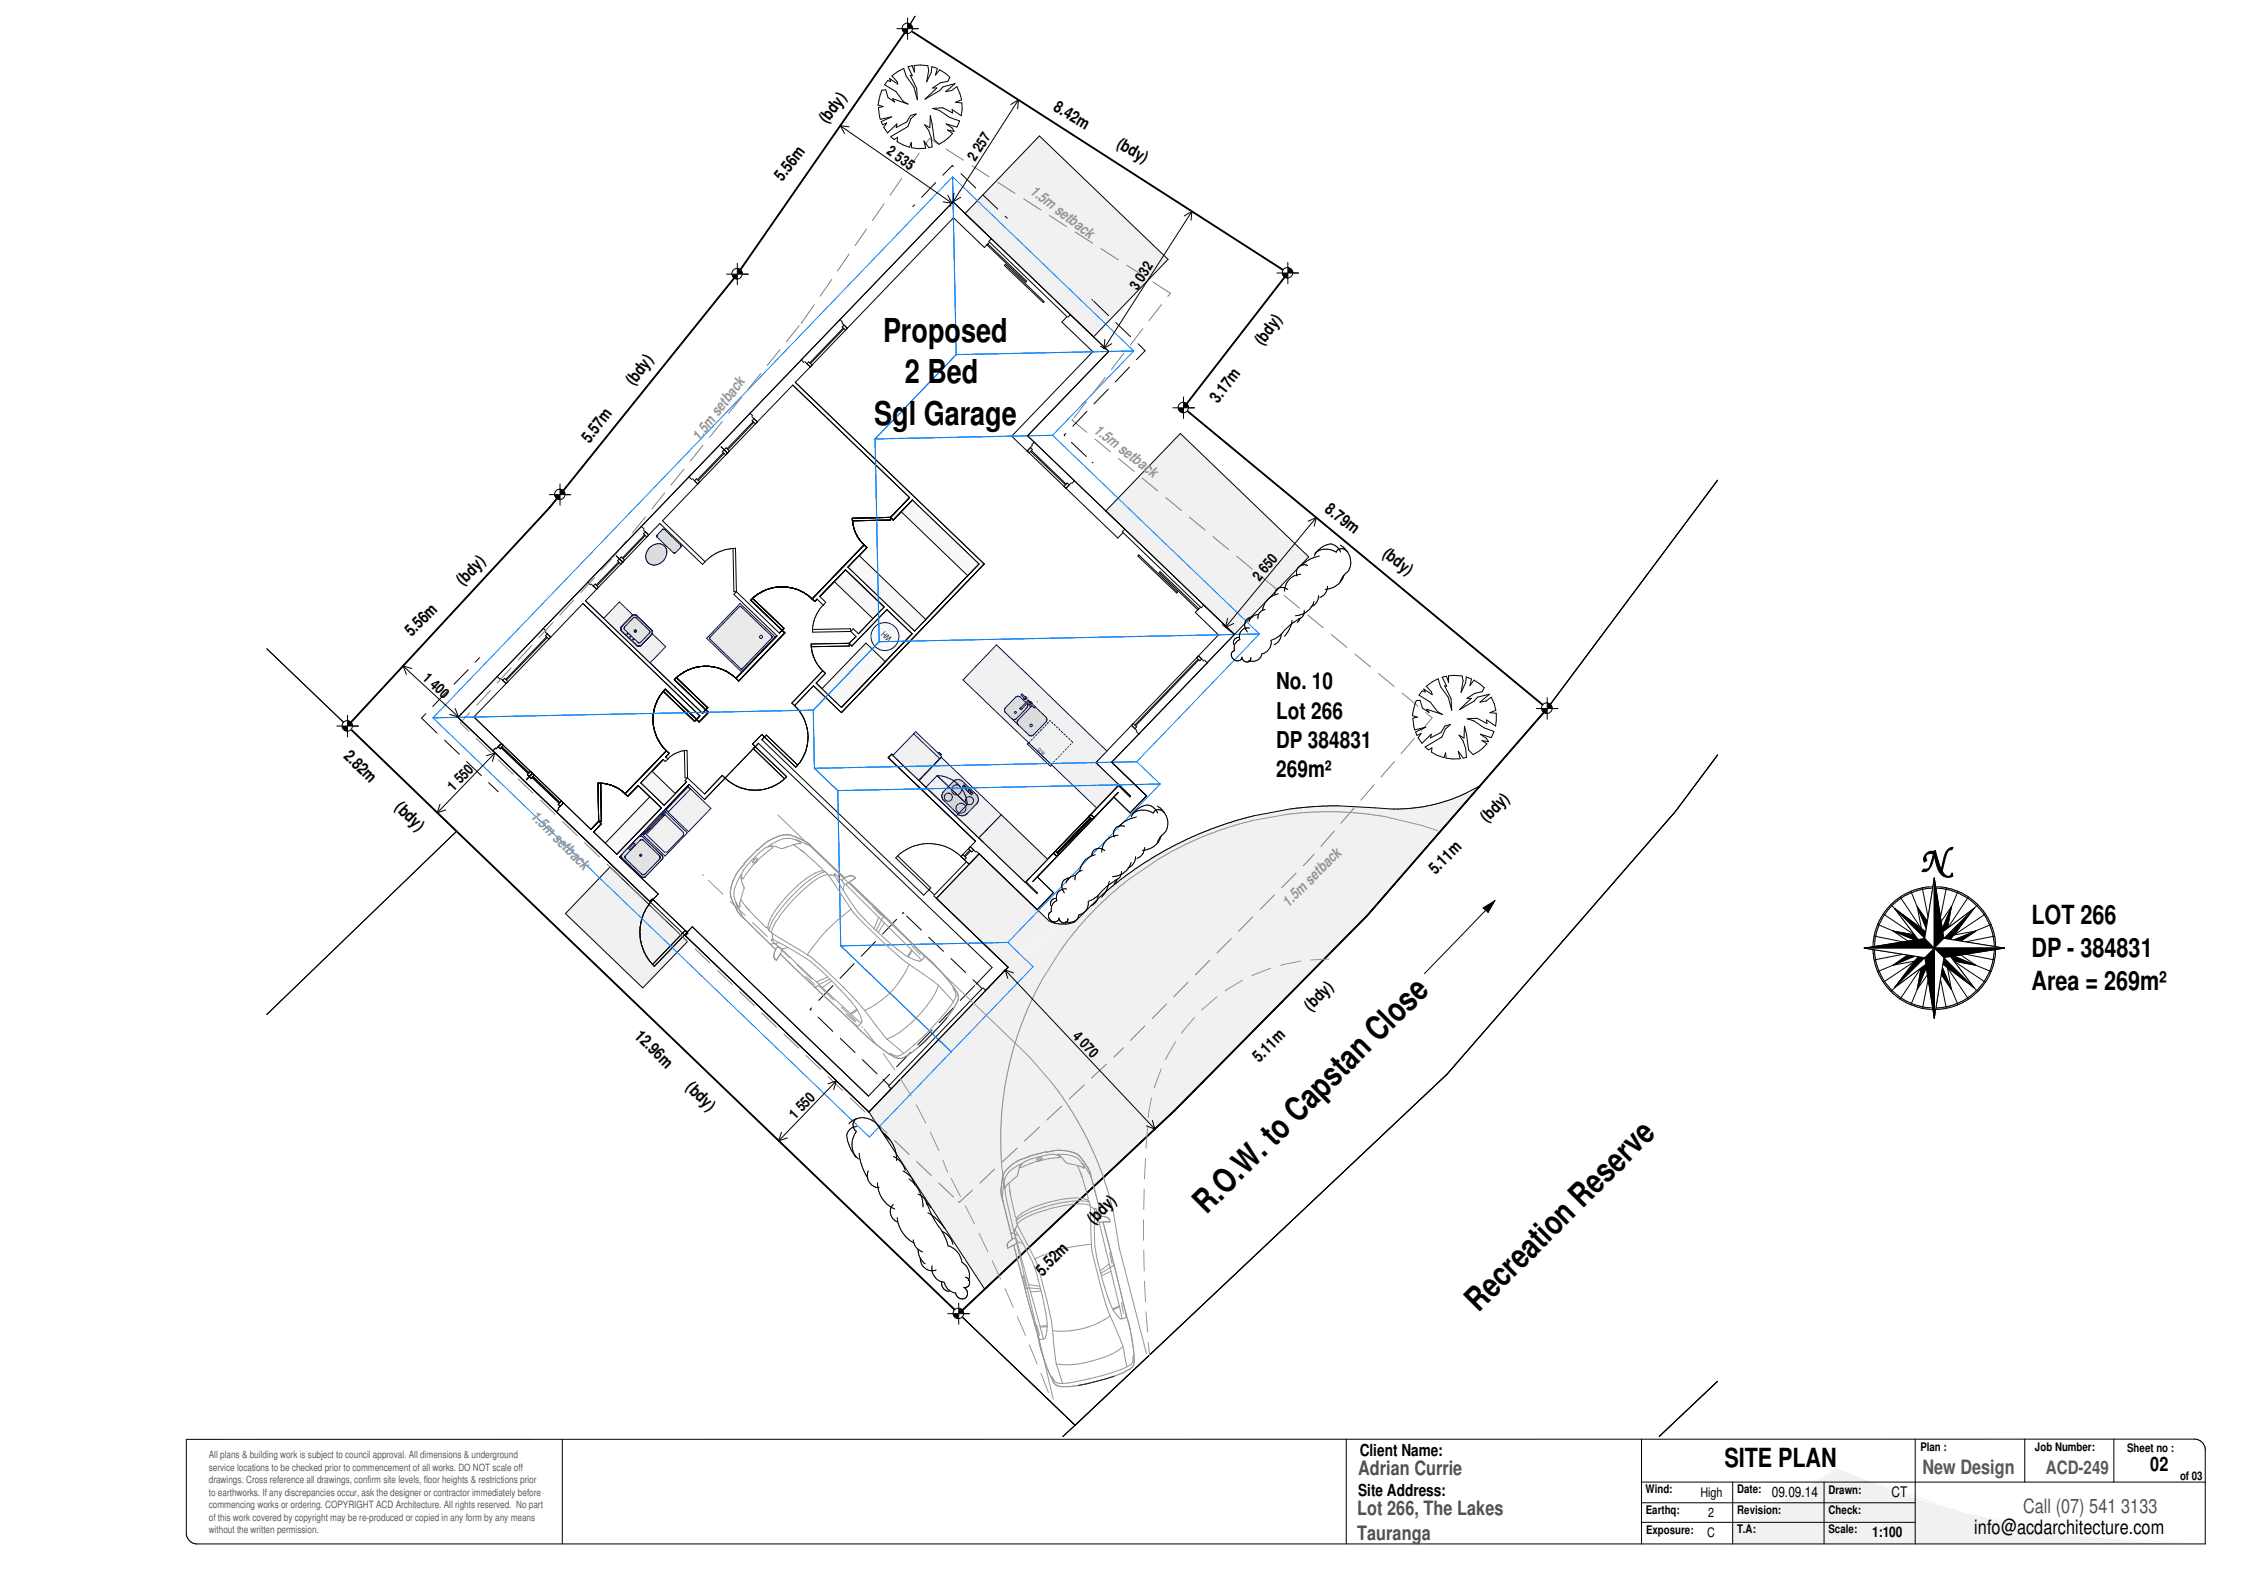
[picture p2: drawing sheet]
<svg xmlns="http://www.w3.org/2000/svg" width="420mm" height="297mm" viewBox="0 0 420 297" stroke-linecap="round" stroke-linejoin="round" font-family="sans-serif">
<defs><g id="words">
<text font-size="6.6" x="357.7" y="162.3">N</text>
<g font-size="6.1">
<text x="164.5" y="63.6">Proposed</text>
<text x="168.5" y="71.4">2 Bed</text>
<text x="162.8" y="79.1">Sgl Garage</text>
<text x="224.7" y="226.4" transform="rotate(-45 224.7 226.4)">R.O.W. to Capstan Close</text>
<text x="275.4" y="244.5" transform="rotate(-45 275.4 244.5)">Recreation Reserve</text>
</g>
<g font-size="4.9">
<text x="378.3" y="172">LOT 266</text>
<text x="378.3" y="178.2">DP - 384831</text>
<text x="378.3" y="184.4">Area = 269m²</text>
<text x="321.2" y="273.3">SITE PLAN</text>
</g>
<g font-size="4.3">
<text x="237.7" y="128.4">No. 10</text>
<text x="237.7" y="133.8">Lot 266</text>
<text x="237.7" y="139.3">DP 384831</text>
<text x="237.7" y="144.7">269m²</text>
</g>
<g font-size="3.7" fill="#505050">
<text x="253" y="274.7">Adrian Currie</text>
<text x="252.8" y="282.1">Lot 266, The Lakes</text>
<text x="252.8" y="286.8">Tauranga</text>
</g>
<text font-size="3.7" fill="#585858" x="358" y="274.4">New Design</text>
<g font-size="3.7">
<text x="400.5" y="273.9">02</text>
<text x="367.7" y="285.7">info@acdarchitecture.com</text>
</g>
<text font-size="3.7" fill="#535353" x="376.8" y="281.8">Call (07) 541 3133</text>
<text font-size="3.4" fill="#585858" x="381" y="274.5">ACD-249</text>
<g font-size="3.1">
<text x="154" y="23.2" transform="rotate(-53 154 23.2)">(bdy)</text>
<text x="196" y="20.6" transform="rotate(30 196 20.6)">8.42m</text>
<text x="207.8" y="27.4" transform="rotate(30 207.8 27.4)">(bdy)</text>
<text x="145.7" y="34" transform="rotate(-53 145.7 34)">5.56m</text>
<text x="235.1" y="64.5" transform="rotate(-53 235.1 64.5)">(bdy)</text>
<text x="118" y="72" transform="rotate(-53 118 72)">(bdy)</text>
<text x="226.8" y="75.3" transform="rotate(-53 226.8 75.3)">3.17m</text>
<text x="109.8" y="82.8" transform="rotate(-53 109.8 82.8)">5.57m</text>
<text x="246.5" y="95.2" transform="rotate(37 246.5 95.2)">8.79m</text>
<text x="257.3" y="103.5" transform="rotate(37 257.3 103.5)">(bdy)</text>
<text x="86.2" y="109.1" transform="rotate(-45 86.2 109.1)">(bdy)</text>
<text x="76.6" y="118.7" transform="rotate(-45 76.6 118.7)">5.56m</text>
<text x="63.8" y="140.9" transform="rotate(45 63.8 140.9)">2.82m</text>
<text x="73.4" y="150.5" transform="rotate(45 73.4 150.5)">(bdy)</text>
<text x="276.9" y="153.3" transform="rotate(-45 276.9 153.3)">(bdy)</text>
<text x="267.3" y="163" transform="rotate(-45 267.3 163)">5.11m</text>
<text x="244.1" y="188.4" transform="rotate(-45 244.1 188.4)">(bdy)</text>
<text x="118" y="193.1" transform="rotate(45 118 193.1)">12.96m</text>
<text x="234.5" y="198" transform="rotate(-45 234.5 198)">5.11m</text>
<text x="127.6" y="202.7" transform="rotate(45 127.6 202.7)">(bdy)</text>
<text x="203.7" y="228.1" transform="rotate(-45 203.7 228.1)">(bdy)</text>
<text x="194.1" y="237.7" transform="rotate(-45 194.1 237.7)">5.52m</text>
<text x="253.2" y="271.2">Client Name:</text>
<text x="252.9" y="278.6">Site Address:</text>
</g>
<g font-size="2.8" fill="#969696">
<text x="191.7" y="35.9" transform="rotate(37 191.7 35.9)">1.5m setback</text>
<text x="130.2" y="82.3" transform="rotate(-53 130.2 82.3)">1.5m setback</text>
<text x="203.5" y="80.4" transform="rotate(37 203.5 80.4)">1.5m setback</text>
<text x="98.7" y="152.1" transform="rotate(45 98.7 152.1)">1.5m setback</text>
<text x="240" y="169" transform="rotate(-45 240 169)">1.5m setback</text>
</g>
<g font-size="2.7">
<text x="165" y="28.6" transform="rotate(35 165 28.6)">2</text>
<text x="166.5" y="29.6" transform="rotate(35 166.5 29.6)">535</text>
<text x="182.6" y="28.6" transform="rotate(-57 182.6 28.6)">257</text>
<text x="181.6" y="30.1" transform="rotate(-57 181.6 30.1)">2</text>
<text x="212.8" y="52.6" transform="rotate(-57 212.8 52.6)">032</text>
<text x="211.9" y="54.2" transform="rotate(-57 211.9 54.2)">3</text>
<text x="235.7" y="107" transform="rotate(-50 235.7 107)">650</text>
<text x="234.6" y="108.4" transform="rotate(-50 234.6 108.4)">2</text>
<text x="78.6" y="126.5" transform="rotate(43 78.6 126.5)">1</text>
<text x="79.9" y="127.8" transform="rotate(43 79.9 127.8)">400</text>
<text x="84.5" y="147.4" transform="rotate(-46 84.5 147.4)">1</text>
<text x="85.8" y="146.1" transform="rotate(-46 85.8 146.1)">550</text>
<text x="199.6" y="193" transform="rotate(47 199.6 193)">4</text>
<text x="200.9" y="194.4" transform="rotate(47 200.9 194.4)">070</text>
<text x="148.1" y="208.5" transform="rotate(-46 148.1 208.5)">1</text>
<text x="149.4" y="207.2" transform="rotate(-46 149.4 207.2)">550</text>
<text x="330" y="278.7">09.09.14</text>
<text x="352.3" y="278.8">CT</text>
<text x="348.7" y="286.2">1:100</text>
</g>
<g font-size="2.5">
<text x="316.7" y="278.7">High</text>
<text x="318" y="286.3">C</text>
<text x="318.1" y="282.4">2</text>
</g>
<g font-size="2.2">
<text x="357.7" y="270.1">Plan :</text>
<text x="379" y="270.2">Job Number:</text>
<text x="396.2" y="270.4">Sheet no :</text>
<text x="406" y="275.5">of 03</text>
<text x="306.5" y="278">Wind:</text>
<text x="306.5" y="281.9">Earthq:</text>
<text x="323.5" y="278">Date:</text>
<text x="323.5" y="281.9">Revision:</text>
<text x="340.5" y="278.2">Drawn:</text>
<text x="340.6" y="281.9">Check:</text>
<text x="306.6" y="285.7">Exposure:</text>
<text x="323.5" y="285.5">T.A:</text>
<text x="340.6" y="285.6">Scale:</text>
</g>
<g font-size="1.9" fill="#595959">
<text x="38.9" y="271.6">All plans &amp; building work is subject to council approval. All dimensions &amp; underground</text>
<text x="38.9" y="273.9">service locations to be checked prior to commencement of all works. DO NOT scale off</text>
<text x="38.9" y="276.2">drawings. Cross reference all drawings, confirm site levels, floor heights &amp; restrictions prior</text>
<text x="38.9" y="278.5">to earthworks. If any discrepancies occur, ask the designer or contractor immediately before</text>
<text x="38.9" y="280.8">commencing works or ordering. COPYRIGHT ACD Architecture. All rights reserved. No part</text>
<text x="38.9" y="283.2">of this work covered by copyright may be re-produced or copied in any form by any means</text>
<text x="38.9" y="285.5">without the written permission.</text>
</g>
<text font-size="1.5" fill="#000080" x="166.2" y="118.8" transform="rotate(-136 166.2 118.8)">WH</text>
<text font-size=".9" fill="#000080" x="193.2" y="139.7" transform="rotate(44 193.2 139.7)">D/W</text>
</g></defs>
<path d="M144.6 273.6h71.4v9.7h-71.4z" fill="none" stroke="#fff" stroke-width=".19"/>
<g fill="#f1f1f1">
<path d="M322.7 283.5l3.5-1.3-3.5 5.3z"/>
<path d="M334.9 277.9l10.5-3.2 20.9 7.1z"/>
<path d="M326.2 282.2l8.7-4.3 31.4 3.9 21.5 4.3z"/>
<path d="M326.2 282.2l83.5 5.3z"/>
<path d="M326.2 282.2l83.4 5.3h-86.9z"/>
<path d="M334.9 277.9l7.1-4.6 3.4 1.4z"/>
</g>
<path d="M13.2 268.1h18.5v18.5h-18.5zM322.7 283.5l7.4-3 3.3-1.8 4.4-2.6 4.2-2.8 10.5 4.2 6.1 2.1 19.1 4.9 6.8 1.1 17.4 1.8 8.8 .1h-88z" fill="none" stroke="#fff" stroke-width=".19"/>
<g fill="none" stroke="#000" stroke-width=".19">
<path d="M349 174.3l11.2 2.3M349.7 172.2l10.5 4.4M350.8 170.2l9.4 6.4M352.2 168.5l8 8.1M352.6 173.4l4 1.6h.6l-.6-.9M352.6 173.4l4 .7M352.6 173.4l3.3 2.3-4 .9M352.9 169.2l5.8 4.3-.2 1.3M352.9 169.2l5.6 5.6M352.9 169.2l3.7 4.9M353.9 167l6.3 9.6M355.9 166l4.3 10.6"/>
<path d="M357.1 168.9l1.9 2.7-.2 1.3zM357.1 168.9l.7 4M358 165.4l2.2 11.2M358.5 174.8l1.7-11.3v13.1M358.5 174.8l-11.3 1.8h13M358.5 174.8l1.7 1.8M360.2 168.2l-.8 4.1-2.3-3.4M360.2 165.1l-1.3 .1a11.7 11.7 0 0 0-5.4 2.1 11.4 11.4 0 0 0-4.1 5.7 10 10 0 0 0-.6 3.6M34.7 268.1l374-.1a2.04 2.04 0 0 1 2 1.8v17.7h-374.2a2.08 2.08 0 0 1-1.8-1.8zM322.7 276v11.5M339.7 276v11.5M356.7 268v19.5"/>
<path d="M410.7 270h.1"/>
<circle cx="360.3" cy="176.6" r="11.2"/>
</g>
<path d="M347.2 176.6l11.3-1.8 1.7 1.8zM352.6 173.4l4 .7 .6 .9h-.6zM352.9 169.2l5.8 4.3-.2 1.3zM357.1 168.9l1.9 2.7-.2 1.3z" fill="#000"/>
<path d="M352.9 169.2l5.6 5.6-1.3 .2z" fill="#fff"/>
<path d="M352.9 169.2l5.6 5.6-1.3 .2z" fill="none" stroke="#000" stroke-width=".19"/>
<path d="M360.2 163.5v13.1l-1.7-1.8z" fill="#fff"/>
<g fill="none" stroke="#000" stroke-width=".19">
<path d="M360.2 163.5l-1.7 11.3 1.7 1.8M360.2 163.5v13.1M360.2 163.5l1.8 11.3M360.2 168.2l.9 4.1 2.3-3.4M360.2 165.1a10.7 10.7 0 0 1 4.1 .8 11.5 11.5 0 0 1 7.3 9.5l.1 1.2M362 174.8l11.3 1.8h-13.1M362 174.8l-1.8 1.8M362.5 165.4l-2.3 11.2M363.4 168.9l-1.6 4 .1 .7 .8-.7M363.4 168.9l-.7 4M364.6 166l-4.4 10.6M366.6 167l-6.4 9.6"/>
<path d="M367.6 169.2l-4.3 5.8-1.3-.2M367.6 169.2l-5.6 5.6M367.6 169.2l-4.9 3.7M367.6 169.2l-3.7 4.9 4-.7M367.9 173.4l-3.3 2.3 3.9 .9M367.9 173.4l-4 1.6 1.3 .3M368.3 168.5l-8.1 8.1M369.8 170.2l-9.6 6.4M370.8 172.2l-10.6 4.4M371.5 174.3l-11.3 2.3"/>
</g>
<path d="M360.2 163.5l1.8 11.3-1.8 1.8zM363.4 168.9l-.7 4-.8 .7-.1-.7zM362 174.8l5.6-5.6-4.3 5.8zM363.9 175l4-1.6-2.7 1.9z" fill="#000"/>
<path d="M361.9 173.5l5.7-4.3-5.6 5.6z" fill="#fff"/>
<path d="M361.9 173.5l5.7-4.3-5.6 5.6z" fill="none" stroke="#000" stroke-width=".19"/>
<path d="M362 174.8l11.3 1.8h-13.1z" fill="#fff"/>
<g fill="none" stroke="#000" stroke-width=".19">
<path d="M360.2 176.6l1.8-1.8 11.3 1.8M360.2 176.6h13.1M360.2 176.6v13l1.8-11.2M360.2 176.6l11.3 2.2M360.2 176.6l2.3 11.2M360.2 176.6l8.1 8.1M360.2 176.6l9.6 6.3M360.2 176.6l10.6 4.3M360.2 176.6l6.4 9.5M360.2 176.6l4.4 10.5M362 178.4l-.1 1.2 5.7 4.3M362 178.4l5.6 5.5"/>
<path d="M363.9 179l-.6-.9h.6l4 1.6M363.9 179l3.7 4.9M368.6 176.6l-4 .8 3.3 2.3-4-.7M371.5 178.8l-.7 2.1M371.7 176.6l-.2 2.2M373.3 176.6l-11.3 1.8M361.6 181.5l.2-1.3 1.6 4M362.7 180.2l.7 4M363.4 184.2l-2.3-3.4-.9 4.1M370.8 180.9a11.5 11.5 0 0 1-10.6 7.1"/>
</g>
<path d="M363.3 178.1h.6l4 1.6-4-.7zM360.2 176.6h13.1l-11.3 1.8zM361.8 180.2l1.6 4-1.8-2.7zM362 178.4l5.6 5.5-5.7-4.3z" fill="#000"/>
<path d="M362 178.4l1.3-.3 4.3 5.8z" fill="#fff"/>
<path d="M362 178.4l1.3-.3 4.3 5.8z" fill="none" stroke="#000" stroke-width=".19"/>
<path d="M360.2 176.6l1.8 1.8-1.8 11.2z" fill="#fff"/>
<g fill="none" stroke="#000" stroke-width=".19">
<path d="M348.8 176.6a11.2 11.2 0 0 0 1.5 5.6l.5 .8a11.2 11.2 0 0 0 5.1 4.1M351.9 176.6l4 .8-3.3 2.3M352.6 179.7l2.7-1.9 1.3 .3zM356.6 179l-4 .7M358.5 178.4l1.7 11.2M358.5 178.4l-1.3-.3-4.3 5.8M358.5 178.4l-5.6 5.5M360.2 176.6l1.8 1.8-1.8 11.2M360.2 176.6v13M360.2 176.6h-13l11.3 1.8M360.2 176.6l-2.2 11.2M360.2 176.6l-11.2 2.2"/>
<path d="M360.2 176.6l-8 8.1M360.2 176.6l-4.3 10.5M360.2 176.6l-6.3 9.5M360.2 176.6l-9.4 6.3M360.2 176.6l-10.5 4.3M352.9 183.9l4.9-3.7-.7 4M355.9 187.1a11.9 11.9 0 0 0 4.3 .9M357.1 184.2l2.3-3.3 .8 4M358.8 180.2l-.1-.6-.9 .6-.7 4"/>
</g>
<path d="M352.6 179.7l2.7-1.9 1.3 .3zM357.2 178.1l1.3 .3-5.6 5.5zM357.8 180.2l.9-.6 .1 .6-1.7 4zM360.2 176.6v13l-1.7-11.2z" fill="#000"/>
<path d="M352.9 183.9l5.6-5.5 .2 1.2z" fill="#fff"/>
<path d="M352.9 183.9l5.6-5.5 .2 1.2z" fill="none" stroke="#000" stroke-width=".19"/>
<path d="M347.2 176.6h13l-1.7 1.8z" fill="#fff"/>
<path d="M347.2 176.6h13l-1.7 1.8z" fill="none" stroke="#000" stroke-width=".19"/>
<g fill="#f1f1f1">
<path d="M187.7 180.1l8.7-8.2 .8 .1z"/>
<path d="M187.7 180.1l9.5-8.1 .8 .1z"/>
<path d="M187.7 180.1l10.3-8 .8-.1z"/>
<path d="M187.7 180.1l11.1-8.1 .7-.1z"/>
<path d="M187.7 180.1l11.8-8.2 .6-.2z"/>
<path d="M259.9 150.7l4-.3-9.2 20z"/>
<path d="M263.9 150.4l4-.8-13.2 20.8z"/>
<path d="M267.9 149.6l3.8-1.3-17 22.1z"/>
<path d="M271.7 148.3l3.6-1.8-20.6 23.9z"/>
<path d="M275.3 146.5l.4-.2-21 24.1z"/>
<path d="M182.4 159l13 12.5-7.7 8.6-13.3-12.8z"/>
<path d="M195.4 171.5l.2 .1-7.9 8.5z"/>
<path d="M195.6 171.6l.8 .3-8.7 8.2z"/>
<path d="M202.3 169.5l6.5-5.7 7.2-4.8 7.8-3.9 8.2-2.8 8.5-1.7 8.7-.5 7 .4-56.1 21.2z" fill-rule="evenodd"/>
<path d="M187.7 180.1l12.4-8.4 56.1-21.2 3.7 .2-5.2 19.7-34.4 35-36.9 34.7-21.6-33z" fill-rule="evenodd"/>
</g>
<path d="M182.4 159l13 12.5a6 6 0 0 0 4.7 .2l5.4-5.3 3.1-2.6 4.6-3.2 4.2-2.4 3.8-2 4-1.7 3.3-1.2 5-1.4 6.9-1.3 4.3-.4 4.6-.1 11.5 .6a30.3 30.3 0 0 0 12.2-3l2.7-1.4-21 24.1-34.4 35-36.9 34.7-21.6-33 25.9-27-13.3-12.8z" fill="none" stroke="#000" stroke-width=".19"/>
<path d="M219.8 80.7l23.9 23-13.8 14.5-24-23z" fill="#f1f1f1"/>
<path d="M219.8 80.7l23.9 23-13.8 14.5-24-23z" fill="none" stroke="#000" stroke-width=".19"/>
<path d="M193.6 25.3l23.9 23-13.8 14.4-24-22.9z" fill="#f1f1f1"/>
<path d="M193.6 25.3l23.9 23-13.8 14.4-24-22.9z" fill="none" stroke="#000" stroke-width=".19"/>
<path d="M113.6 161.5l14.4 13.8-8.3 8.7-14.4-13.9z" fill="#f1f1f1"/>
<g fill="none" stroke="#000" stroke-width=".19">
<path d="M184 45.4l7.2 7-.2 .1-7.2-6.9zM184.6 44.4l-.5 .6M184.8 44.6l-7.3-7-21.2 22.1M187.2 49.2l7.3 7-.2 .1-7.2-6.9zM199.2 58.5l7.3 6.9-15.1 15.8 1.4 1.3M199.3 58.6l-.4 .5M139.7 77l.5 .5M140 77.6l1 1M140.3 78.5l-4.9 5.1M140.4 78l.6 .6-.3 .4-.6-.6zM140.4 78.7l-4.8 5M141 78.6l6.6-6.9 21.8 21-3.5 3.7"/>
<path d="M141 78.6l-5.5 5.8M149.4 66.9l-21.1 21.9 .5 .5M149.9 67.4l1 .9M150.3 67.7l.3-.3 .6 .6-.3 .3zM150.9 68.3l26.7-27.7 5.7 5.5 1-1 14.4 13.9-.9 1 5.7 5.5-15.1 15.7 10.1 9.7M150.9 68.3l-2.8 2.9 35.2 33.8-26.6 27.7-5.2-5-3.5 3.7M156.8 60.2l1 .9M156.8 60.9l.4-.4 .6 .6-.3 .4zM157 60l-.5-.5-7.3 7.5 .5 .5M157 61.1l-6.2 6.5M157.2 61.2l-6.3 6.5M119.5 98l.5 .5"/>
<path d="M119.8 98.7l1 1M119.8 99.4l.4-.4 .6 .7-.3 .3zM120 99.6l-4.1 4.3M120.2 99.7l-4.2 4.4M128.5 88.6l-19 19.8 .5 .5M129 89.2l1 .9 .3-.4-.6-.5-.3 .3M134.4 83.2l1.1 1.2M134.7 84.3l-4.8 5.1M134.9 84.5l-4.9 5M134.9 83.7l-.4 .4 .7 .6 .3-.3M134.9 83.7l.6 .7M134.9 83.7l.3-.3 .6 .6-.3 .4"/>
<path d="M135.5 84.4l-12.1 12.6 7.9 7.6M135.5 84.4h.1M158.7 96.5l7.2-.1 .5 .5 3.5-3.8 12.4 11.9-12 12.5-12.4-11.9 3.5-3.6-.8-.9a6.8 6.8 0 0 1-1.9-4.6zM165.9 96.4v.5l-7.2 .1M191.3 84l.6-.6 .4 .3-.6 .6zM191.9 84.1l6.5 6.2M192.1 83.9l6.5 6.3M192.1 82.8l.5-.5 17 16.4M192.3 83l-1 1M198.5 90.9l9.7 9.3 1-1 14.4 13.9-1 .9 4.3 4.2-3.7 3.9M198.7 90l.4 .3-.6 .6-.3-.3zM199.5 89.9l-1 1"/>
<path d="M200.1 89.5l-.5 .5M209.5 98.6l-.5 .5M101.5 117.7l1.1 1M101.7 117.5l-.5-.4-15.9 16.5 6.6 6.4M101.8 118.6l-7.6 7.9M101.9 118l.7 .7-.4 .3-.6-.6zM101.9 118.7l-7.6 8M109.6 108.3l-8.6 8.9M110.1 108.8l1 .9M110.5 109.1l.4-.3 .6 .6-.4 .3zM111.1 109.7l-2.1 2.2 21.8 20.9 .6-.6M114.8 103.5l1.2 1.2"/>
<path d="M114.8 103.5h.1M115.2 104.6l-4.2 4.4M115.3 104.1l.7 .6M115.3 104.8l-4.1 4.3M115.7 103.7l.6 .6-.7 .8-.6-.7zM116 104.7l-4.9 5M116 104.7h.1M131.3 104.6l-.5 .5-7.9-7.6-6.9 7.2M131.3 104.6l1.2-1.1 1.4-.7 1.2-.4 1.9-.3 .1 8.1M136.5 102.1l.2 8.1h.4M137.1 110.2l-.4 .5 8 7.7-7.6 7.9M137.1 110.2l8 7.7 .6-.5"/>
<path d="M140.2 111.4l5.8 5.6-.3 .4M145.7 117.4l.5 .5-8.6 8.9-.5-.5M151.2 111.5l.6 .5 .4-.4 1.1 1.1M151.2 111.5a8 8 0 0 0-4.8-2.2 7.5 7.5 0 0 0-4 .7l-1.4 .7-1.2 1.1 5.9 5.6M151.3 117.2l7.1-.1v.5M153.3 112.7l.5-.5-1.1-1.1 4.8-5 7.2 6.9-4.8 5-1-.9-.5 .5M153.3 112.7a7.3 7.3 0 0 0-1.7 2.8l-.3 1.5v.7l7.1-.1M158.1 119.8l.6 .5 6.5-6.8 4.7 4.5-13.2 13.7-4.7-4.5 1.7-1.8-.5-.5M158.1 119.8l-7 .1v.5M158.1 119.8l.1 .5-7.1 .1M158.4 117.6l1 .9-1.3 1.3M160.9 101.5l-9.7 10"/>
<path d="M212.1 103.3l7.2 7-.2 .1-7.2-6.9zM216.1 106.5l7.2 6.9-.2 .2-7.2-7zM224.1 112.6l5.8 5.6-5.2 5.4M224.2 112.7l-.5 .5M92.3 139.3l-.5 .5 29.3 28.2M92.6 126l.5 .5M93.2 126.3l1.1 1M93.3 139.2l5.1 4.9M93.4 138.5l11.5 11M93.4 138.5l-1 .9M93.4 138.5l.4 .3-.6 .6-.4-.3M93.5 139.1l5 4.8"/>
<path d="M94 126.3l.6 .7-.3 .3-.7-.6zM94.3 127.3l-6 6.2 5.1 5M94.3 127.3l14.3-14.9 21.7 20.9-.6 .7M123.5 128.7l5.9 5.6 .3-.3M124.1 139.8l.5 .5-.6 .7 .4 .4M124.1 139.8l-7.7 8M126 126.2l-.4 .4 5.8 5.6M126 126.2l5.8 5.6-.4 .4M126 126.2a8.2 8.2 0 0 1 5-2.1 7.4 7.4 0 0 1 3.9 .8l1.4 .7 .8 .7M127.5 139.8h.5v5.1M127.5 139.8l.1 5.1h.4M127.5 139.8l-1.3 .3a4.1 4.1 0 0 0-1.8 1.3"/>
<path d="M129.7 134l-5.8-5.6a8.1 8.1 0 0 0-1.3 9.4l.8 1.3 .7 .7M131.4 132.2l.5 .5-1.7 1.8-.5-.5M140.7 139.1l-9.5 9.8-2.9-2.8-12.9 13.5 7.2 6.9-1 1M140.7 139.1l.6-.7 43.5 41.8-2.9 2.9M140.7 139.1l5.8 5.6a9.2 9.2 0 0 1-2.7 1.8l-.2 .1a7.3 7.3 0 0 1-3.7 .5l-2-.4a8.9 8.9 0 0 1-3.4-2.3l-3.3 3.5-3.2-3M140.7 139.1l-.4 .3 5.8 5.6M142.4 137.2l-.5 .6 30.1 28.9 1.3-1.3-6.1-6M142.4 137.2l-.5-.4-1.7 1.8 .5 .5M142.4 137.2l5.8 5.7 .4-.4M142.4 137.2l.3-.3 5.9 5.6M148 131.4a8.1 8.1 0 0 1 .6 11.1M151.1 120.4l.1 1.1 .5 1.1a6.2 6.2 0 0 0 1.5 2.3"/>
<path d="M153.2 124.9l-5.7 6 .5 .5M210.7 135.1l1 1M210.7 135.1l.4-.4 .6 .6-.3 .4zM212.2 136.6l-5.2 5.3 6.5 6.3-3 3.2-3-2.9M223.1 122.8l-11.7 12.2M223.2 122.1l-19.1 19.9 6.5 6.3-.2 .1-2.1-2.1-5.2 5.4M223.2 122.1l1 1M223.2 122.1l-.4 .4 .7 .6 .3-.4M223.3 122.9l-11.8 12.3M224.4 122.9l.5 .5-12.8 13.3-.5-.5M98 145.2h.1M98.8 143.6l.7 .8-.6 .6-.7-.7z"/>
<path d="M99.1 144.8l5.1 4.8M99.2 144l-1.2 1.2M99.2 144l-.7 .6M99.2 144h.1M99.3 144.6l5 4.9M104.1 150.7l-.5 .5M104.6 149.2l.3 .3-.6 .7-.3-.4zM104.9 149.5l5.2 5 1.4-1.5M104.9 149.5l-.9 1M111.9 145.8l.1 7.2h-.5M116.4 147.8l.5 .5 2-2 4.3 4.2-8.3 8.6-4.3-4.2 1.4-1.5-.5-.4M116.4 147.8a7.1 7.1 0 0 0-5-2l.1 7.2"/>
<path d="M124.4 141.4l-.5 .4-.4-.4-4.1 4.4 4.3 4.1 4.1-4.3-.2-.2 .4-.5M179 159.5l1.5 1.5M179 159.5a8.5 8.5 0 0 0-3.5-2l-1.7-.4h-1.3l-1.2 .2-1.5 .4a9.4 9.4 0 0 0-3 2.1l7.2 6.9 6-6.2M179 159.5h.1M179.3 159.1l.6 .7-.3 .3-.6-.6zM180.6 158.3l-1 1.1M180.7 157.7l1-1-16.3-15.6 .7-.6 27 25.9 .1-.1-2.1-2.1 5.1-5.3M180.7 157.7l1 1M180.7 157.7l-1.7 1.8M180.7 157.7l.6 .6-.3 .4-.6-.6zM180.8 158.5l-1.1 1.1M181.9 158.5l.5 .5"/>
<path d="M182.4 159l10.8 10.4 3-3.2-3-2.9M182.4 159l-.2 .2M182.4 159l-1.9 2M196.2 158.9l.6 .6M196.5 158.5l.7 .6-.4 .4-.6-.6zM203.1 152.3l-6.3 6.5M203.1 151.7l.7 .6M203.1 151.7l-6.9 7.2M203.1 151.7l-.3 .3 .6 .6 .4-.3M203.2 152.4l-6.2 6.5M203.8 152.3l-11.4 11.9M208.3 147.6l-4.5 4.7"/>
<path d="M113.6 161.5l14.4 13.8-8.3 8.7-14.4-13.9zM121.5 167.4l-.5 .5M121.6 167.5a8.7 8.7 0 0 0-.4 11.7l.7 .8 7-7.4 32.8 31.5 2.9-2.9M121.6 167.5l6.4 6.1-.4-.3-6.1 6.3M127.5 174.1l34.3 33 4.3-4.5M128.1 173.7l-.5 .5M159.1 179.5l-2.6 2.7M163.1 175.3l-2.7 2.8M167 171.2l-2.6 2.7M168.1 170.1l.1-.1 .1 .1M168.9 170.6l2.7 2.6M173 174.5l2.7 2.7"/>
<path d="M173.9 166.8l.5 .5M174.4 167.3l13.3 12.8-4.3 4.5M174.5 167.2l-.1 .1M177.1 178.5l2.8 2.6M180.5 161h.1M151.2 187.7l-.3 .3 .1 .1M152.3 189.4l2.8 2.7M155.1 183.6l-2.6 2.7M156.5 193.4l2.7 2.6M160.6 197.3l2.8 2.7M169.6 196l-2.6 2.7M173.6 191.8l-2.7 2.8"/>
<path d="M177.5 187.7l-2.6 2.8M181.2 182.5l.7 .6M181.5 183.6l-2.7 2.7M181.9 183.1l1 1-17.3 18-1-.9M181.9 183.1l-.1 .2M183.1 184l.5 .4M164.5 201l.1 .2M165.5 202.3l.5 .5M165.7 200.1l-1.1 1.1"/>
</g>
<path d="M204.1 142l4.3 4.2-4.2 4.3-4.3-4.2z" fill="#f1f1f1"/>
<g fill="none" stroke="#000" stroke-width=".19">
<path d="M196.2 158.9l-5.1 5.3M196.2 158.9l.6 .6M196.5 158.5l.7 .6-.4 .4-.6-.6zM203.1 152.3l-6.3 6.5M203.1 151.7l.7 .6M203.1 151.7l-6.9 7.2M203.1 151.7l-.3 .3 .6 .6 .4-.3M203.2 152.4l-6.2 6.5M203.8 152.3l-11.4 11.9M204.1 142l6.5 6.3M207 141.9l6.5 6.3M208.3 147.6l-4.5 4.7"/>
<path d="M208.3 146.3l-5.2 5.4"/>
</g>
<path d="M199.9 146.3l4.3 4.2M204.1 142l.7 .7M208.4 146.2l-.9 .9" fill="none" stroke="#000080" stroke-width=".19"/>
<circle cx="164.9" cy="118.6" r="2.63" fill="#f8f8f8"/>
<circle cx="164.8" cy="118.5" r="2.6" fill="none" stroke="#000080" stroke-width=".19"/>
<path d="M157.5 106.1l7.1 6.9-2.1 2.1-7.1-6.8z" fill="#f8f8f8"/>
<g fill="none" stroke="#000" stroke-width=".19">
<path d="M165.9 96.4l-7.2 .1a6.8 6.8 0 0 0 1.9 4.6l.8 .9-3.5 3.6M165.9 96.4v.5l-7.2 .1M169.4 92.7l-3.5 3.7M169.9 93.1l-3.5 3.8-.5-.5M140.2 111.4l5.8 5.6-.3 .4M144.7 118.4l-7.6 7.9M145.7 117.4l-.6 .5M145.7 117.4l.5 .5-8.6 8.9-.5-.5M151.2 111.5l.6 .5 .4-.4M151.2 111.5a8 8 0 0 0-4.8-2.2 7.5 7.5 0 0 0-4 .7l-1.4 .7-1.2 1.1 5.9 5.6M152.7 111.1l4.8-5 7.1 6.9M155.4 108.3l7.1 6.8"/>
<path d="M158.1 119.8l-7 .1v.5M158.1 119.8l.1 .5-7.1 .1M159.4 118.5l-1.3 1.3M160.9 101.5l-9.7 10M164.7 113l-4.8 5M165.2 113.5l-6.5 6.8-.6-.5M123.5 128.7l5.9 5.6 .3-.3M124.1 139.8l-7.7 8M124.1 139.8l.5 .5-.6 .7M126 126.2l-.4 .4 5.8 5.6M126 126.2l5.8 5.6-.4 .4M126 126.2a8.2 8.2 0 0 1 5-2.1 7.4 7.4 0 0 1 3.9 .8l1.4 .7 .8 .7"/>
<path d="M129.7 134l-5.8-5.6a8.1 8.1 0 0 0-1.3 9.4l.8 1.3 .7 .7M130.3 133.3l-.6 .7M131.4 132.2l-.6 .6M131.4 132.2l.5 .5-1.7 1.8-.5-.5M140.7 139.1l-9.5 9.8M140.7 139.1l5.8 5.6a9.2 9.2 0 0 1-2.7 1.8l-.2 .1a7.3 7.3 0 0 1-3.7 .5l-2-.4a8.9 8.9 0 0 1-3.4-2.3l-3.3 3.5M140.7 139.1l-.4 .3 5.8 5.6M141.3 138.4l-.6 .7M142.4 137.2l-.5 .6M142.4 137.2l-.5-.4-1.7 1.8 .5 .5M142.4 137.2l5.8 5.7 .4-.4M142.4 137.2l.3-.3 5.9 5.6"/>
<path d="M148 131.4a8.1 8.1 0 0 1 .6 11.1M151.1 120.4l.1 1.1 .5 1.1a6.2 6.2 0 0 0 1.5 2.3M151.5 127.7l-3.5 3.7M153.2 124.9l-5.7 6 .5 .5M153.2 124.9l.5 .5-1.7 1.8M111.5 153l.5 .4-1.4 1.5M111.5 153l-1.4 1.5M111.9 145.8l.1 7.2h-.5M116.4 147.8a7.1 7.1 0 0 0-5-2l.1 7.2M118.9 146.3l-2 2-.5-.5M123.5 141.4l-4.1 4.4"/>
</g>
<path d="M161.3 119.8l3.6 3.4-8.2 8.5-3.6-3.4z" fill="#f8f8f8"/>
<path d="M151.5 127.7l5.2 5M152 127.2l4.7 4.5 8.2-8.5-3.6-3.4-8.2 8.5" fill="none" stroke="#000" stroke-width=".19"/>
<path d="M169.9 93.1l12.4 11.9-2.1 2.2-12.4-11.9z" fill="#f8f8f8"/>
<g fill="none" stroke="#000" stroke-width=".19">
<path d="M147.6 71.7l21.8 21-3.5 3.7M148.1 71.2l35.2 33.8-26.6 27.7M165.9 96.4l.5 .5 3.5-3.8 12.4 11.9-12 12.5M165.9 96.4l-7.2 .1a6.8 6.8 0 0 0 1.9 4.6l.8 .9-3.5 3.6M165.9 96.4v.5l-7.2 .1M167.8 95.3l12.4 11.9M140.2 111.4l5.8 5.6-.3 .4M144.7 118.4l-7.6 7.9M145.7 117.4l-.6 .5M145.7 117.4l.5 .5-8.6 8.9-.5-.5M151.2 111.5l.6 .5 .4-.4M151.2 111.5a8 8 0 0 0-4.8-2.2 7.5 7.5 0 0 0-4 .7l-1.4 .7-1.2 1.1 5.9 5.6"/>
<path d="M157.5 106.1l-4.8 5M160.9 101.5l-9.7 10M169.9 118l-13.2 13.7M123.5 128.7l5.9 5.6 .3-.3M124.1 139.8l-7.7 8M124.1 139.8l.5 .5-.6 .7M126 126.2l-.4 .4 5.8 5.6M126 126.2l5.8 5.6-.4 .4M126 126.2a8.2 8.2 0 0 1 5-2.1 7.4 7.4 0 0 1 3.9 .8l1.4 .7 .8 .7M129.7 134l-5.8-5.6a8.1 8.1 0 0 0-1.3 9.4l.8 1.3 .7 .7M130.3 133.3l-.6 .7M131.4 132.2l-.6 .6"/>
<path d="M131.4 132.2l.5 .5-1.7 1.8-.5-.5M111.5 153l.5 .4-1.4 1.5M111.5 153l-1.4 1.5M111.9 145.8l.1 7.2h-.5M116.4 147.8a7.1 7.1 0 0 0-5-2l.1 7.2M118.9 146.3l-2 2-.5-.5M123.5 141.4l-4.1 4.4"/>
</g>
<path d="M160 103.5l12.4 11.9-2.1 2.1-12.4-11.9z" fill="#f8f8f8"/>
<g fill="none" stroke="#000" stroke-width=".19">
<path d="M165.9 96.4l-7.2 .1a6.8 6.8 0 0 0 1.9 4.6l.8 .9-3.5 3.6 12.4 11.9 12-12.5M165.9 96.4v.5l-7.2 .1M169.4 92.7l-3.5 3.7M169.9 93.1l-3.5 3.8-.5-.5M140.2 111.4l5.8 5.6-.3 .4M144.7 118.4l-7.6 7.9M145.7 117.4l-.6 .5M145.7 117.4l.5 .5-8.6 8.9-.5-.5M151.2 111.5l.6 .5 .4-.4M151.2 111.5a8 8 0 0 0-4.8-2.2 7.5 7.5 0 0 0-4 .7l-1.4 .7-1.2 1.1 5.9 5.6M152.7 111.1l4.8-5 7.2 6.9M160 103.5l12.4 11.9"/>
<path d="M160.9 101.5l-9.7 10M165.2 113.5l4.7 4.5-13.2 13.7M183.3 105l-26.6 27.7M123.5 128.7l5.9 5.6 .3-.3M124.1 139.8l-7.7 8M124.1 139.8l.5 .5-.6 .7M126 126.2l-.4 .4 5.8 5.6M126 126.2l5.8 5.6-.4 .4M126 126.2a8.2 8.2 0 0 1 5-2.1 7.4 7.4 0 0 1 3.9 .8l1.4 .7 .8 .7M129.7 134l-5.8-5.6a8.1 8.1 0 0 0-1.3 9.4l.8 1.3 .7 .7M130.3 133.3l-.6 .7M131.4 132.2l-.6 .6"/>
<path d="M131.4 132.2l.5 .5-1.7 1.8-.5-.5M111.5 153l.5 .4-1.4 1.5M111.5 153l-1.4 1.5M111.9 145.8l.1 7.2h-.5M116.4 147.8a7.1 7.1 0 0 0-5-2l.1 7.2M118.9 146.3l-2 2-.5-.5M123.5 141.4l-4.1 4.4"/>
</g>
<path d="M128 146.4l4.4 4.1-4.2 4.4-4.3-4.2z" fill="#f1f1f1"/>
<path d="M128 146.4l4.4 4.1-4.2 4.4-4.3-4.2zM128.1 146.6l.5 .4-4.1 4.2-.4-.4z" fill="none" stroke="#000080" stroke-width=".19"/>
<path d="M121 148.4l2.2 2.1-8.2 8.5-2.2-2.1z" fill="#f8f8f8"/>
<g fill="none" stroke="#000" stroke-width=".19">
<path d="M85.3 133.6l6.6 6.4M88.3 133.5l5.1 5M92.3 139.3l-.5 .5 29.3 28.2M93.3 139.2l5.1 4.9M93.4 138.5l11.5 11M93.4 138.5l-1 .9M93.4 138.5l.4 .3-.6 .6-.4-.3M93.5 139.1l5 4.8M98 145.2h.1M98.8 143.6l.7 .8-.6 .6-.7-.7zM99.1 144.8l5.1 4.8M99.2 144l-1.2 1.2"/>
<path d="M99.2 144l-.7 .6M99.2 144h.1M99.3 144.6l5 4.9M104.1 150.7l-.5 .5M104.6 149.2l.3 .3-.6 .7-.3-.4zM104.9 149.5l5.2 5M104.9 149.5l-.9 1M118.9 146.3l4.3 4.2-8.3 8.6-4.3-4.2M121 148.4l-8.2 8.5M127.8 145.6l-4.1 4.3-4.3-4.1M128.3 146.1l-12.9 13.5 7.2 6.9-1 1M121.5 167.4l-.5 .5"/>
<path d="M121.6 167.5a8.9 8.9 0 0 0 .3 12.5l7-7.4 32.8 31.5M121.6 167.5l6.4 6.1-.4-.3-6.1 6.3M127.5 174.1l34.3 33M128.1 173.7l-.5 .5"/>
</g>
<path d="M137.8 112.4l6.5 6.2-6.2 6.5-6.5-6.2z" fill="#eaeaea"/>
<path d="M132.2 119h.1M132.2 118.7v.3M132.2 118.7h.1M137.8 112.4l6.5 6.2-6.2 6.5-6.5-6.2zM137.9 112.9h.1M138 113l-.3-.1-5.5 5.8M138 113h.1M138 113l5.8 5.5v.3M143.8 118.8l-5.7 5.8-5.9-5.6M143.8 118.8h.1M138 124.5h.1" fill="none" stroke="#000080" stroke-width=".19"/>
<path d="M141.5 118.5l.4-.1 .2 .1a.32 .32 0 0 1-.4 .5 .32 .32 0 0 1-.2-.5z" fill-rule="evenodd" fill="#eaeaea"/>
<circle cx="141.7" cy="118.6" r=".29" fill="none" stroke="#000080" stroke-width=".19"/>
<g fill="#dcdcdc">
<path d="M125.4 102.9h.4z" fill-rule="evenodd"/>
<path d="M122.4 99.6v.5z" fill-rule="evenodd"/>
<path d="M123.3 98.6h.5z" fill-rule="evenodd"/>
<path d="M126.7 101.5l.2 .1-.1 .3z" fill-rule="evenodd"/>
<path d="M123.3 98.6h.5l2.9 2.9 .1 .4-1 1h-.4l-3-2.8v-.5z" fill-rule="evenodd"/>
</g>
<g fill="none" stroke="#000080" stroke-width=".19">
<path d="M122.3 99.9h.1M122.3 99.9l.1 .2M122.4 100h.1M122.4 99.6l-.1 .3M122.4 99.6h.1M123.3 98.6l-.9 1M123.3 98.6h.5l2.9 2.9M123.4 98.6h-.1M122.4 100.1l3 2.8M122.4 100.1h.1M125.4 102.9l.4 .1M125.4 102.9h.1"/>
<path d="M126.7 101.5l.2 .1-.1 .3-1 1.1M126.7 101.5h.1"/>
</g>
<g fill="#dcdcdc">
<path d="M122.5 101.3l1.7 1.6-2.2 2.3-1.7-1.6z"/>
<path d="M120.3 103.6l1.7 1.6a1.54 1.54 0 0 1-1.7-1.6z" fill-rule="evenodd"/>
<path d="M120.9 102l.9-.6 .7-.1-2.2 2.3 .3-1z" fill-rule="evenodd"/>
<path d="M122.5 101.3a1.55 1.55 0 0 1 1.7 1.6z" fill-rule="evenodd"/>
<path d="M124.2 102.9a2.58 2.58 0 0 1-2.2 2.3z" fill-rule="evenodd"/>
</g>
<path d="M122 105.2a2.33 2.33 0 0 0 1.9-3.3 2.03 2.03 0 0 0-3.1 .3 1.76 1.76 0 0 0 .4 2.9l.8 .1" fill="none" stroke="#000080" stroke-width=".19"/>
<path d="M121.4 143.6l4.4 4.2-2.1 2.1-4.3-4.1z" fill="#f8f8f8"/>
<g fill="none" stroke="#000" stroke-width=".19">
<path d="M165.9 96.4l-7.2 .1a6.8 6.8 0 0 0 1.9 4.6l.8 .9-3.5 3.6M165.9 96.4v.5l-7.2 .1M169.4 92.7l-3.5 3.7M169.9 93.1l-3.5 3.8-.5-.5M140.2 111.4l5.8 5.6-.3 .4M144.7 118.4l-7.6 7.9M145.7 117.4l-.6 .5M145.7 117.4l.5 .5-8.6 8.9-.5-.5M151.2 111.5l.6 .5 .4-.4M151.2 111.5a8 8 0 0 0-4.8-2.2 7.5 7.5 0 0 0-4 .7l-1.4 .7-1.2 1.1 5.9 5.6M157.5 106.1l-4.8 5M160.9 101.5l-9.7 10"/>
<path d="M123.5 128.7l5.9 5.6 .3-.3M124.1 139.8l-7.7 8M124.1 139.8l.5 .5-.6 .7M126 126.2l-.4 .4 5.8 5.6M126 126.2l5.8 5.6-.4 .4M126 126.2a8.2 8.2 0 0 1 5-2.1 7.4 7.4 0 0 1 3.9 .8l1.4 .7 .8 .7M129.7 134l-5.8-5.6a8.1 8.1 0 0 0-1.3 9.4l.8 1.3 .7 .7M130.3 133.3l-.6 .7M131.4 132.2l-.6 .6M131.4 132.2l.5 .5-1.7 1.8-.5-.5M111.5 153l.5 .4-1.4 1.5M111.5 153l-1.4 1.5"/>
<path d="M111.9 145.8l.1 7.2h-.5M116.4 147.8l.5 .5 2-2 4.3 4.2-8.3 8.6M116.4 147.8a7.1 7.1 0 0 0-5-2l.1 7.2M121.4 143.6l4.4 4.2M123.5 141.4l-4.1 4.4 4.3 4.1 4.1-4.3M128.3 146.1l-12.9 13.5"/>
</g>
<path d="M115.3 112.1l8.7 8.3-2.9 3-8.7-8.3z" fill="#f1f1f1"/>
<path d="M108.6 112.4l21.7 20.9M109 111.9l21.8 20.9" fill="none" stroke="#000" stroke-width=".19"/>
<path d="M112.4 115.1l2.9-3 8.7 8.3-2.9 3" fill="none" stroke="#000080" stroke-width=".19"/>
<g fill="#e3e3e3">
<path d="M118.6 120.2h.8l-.2 .2z" fill-rule="evenodd"/>
<path d="M115.8 116.7v.8l-.2-.2z" fill-rule="evenodd"/>
<path d="M117.8 114.6l.4-.1 .4 .1-.9 .1z" fill-rule="evenodd"/>
<path d="M121.3 117.3l.2 .3-.1 .6z" fill-rule="evenodd"/>
<path d="M117.7 114.7l.9-.1 2.7 2.7 .1 .9-2 2h-.8l-2.8-2.7v-.8z" fill-rule="evenodd"/>
</g>
<g fill="none" stroke="#000080" stroke-width=".19">
<path d="M115.7 117.4h.1M115.8 117.5l3 2.9 .5-.1 2.1-2.1M115.8 116.7a.63 .63 0 0 0 0 .8M115.8 117.5h.1M115.8 116.7h.1M118 114.5h.1l-.3 .1M118.3 114.5h.1M118.4 114.6h.1M118.6 114.6l-.7-.1-2.1 2.2M118.6 114.6l2.7 2.7M118.6 114.6h.1M121.3 117.3l.1 .1a.56 .56 0 0 1 0 .8"/>
<path d="M121.3 117.3h.1M121.4 118.2h.1M121.5 117.9h.1"/>
</g>
<path d="M118.1 117.5l.4-.2a.27 .27 0 0 1 .1 .5 .27 .27 0 0 1-.5-.1z" fill-rule="evenodd" fill="#e3e3e3"/>
<path d="M118.2 117.4h.3v.3h-.3z" fill="none" stroke="#000080" stroke-width=".19"/>
<circle cx="118.4" cy="117.6" r=".15" fill="#e3e3e3"/>
<path d="M118.3 117.5h.1v.1h-.1z" fill="none" stroke="#000080" stroke-width=".19"/>
<path d="M116.7 118.1l.3-.1v.2h-.2z" fill-rule="evenodd" fill="#e3e3e3"/>
<path d="M116.8 118h.2v.1h-.2z" fill="none" stroke="#000080" stroke-width=".19"/>
<path d="M117.3 118.5h.2l.1 .2h-.3z" fill-rule="evenodd" fill="#e3e3e3"/>
<circle cx="117.4" cy="118.6" r=".13" fill="none" stroke="#000080" stroke-width=".19"/>
<path d="M117.9 119h.2a.14 .14 0 0 1 0 .2 .14 .14 0 0 1-.2 0 .14 .14 0 0 1 0-.2z" fill-rule="evenodd" fill="#e3e3e3"/>
<path d="M116.3 117.2l2.6 2.5h.3l1.8-1.8-.1-.5M116.3 117.2h.1M116.3 116.8v.4M116.3 116.8h.1M117.8 119l.3 .1-.2 .1zM118 115h.1M118.5 115.1l-.4-.1-1.8 1.8M118.5 115.1l2.4 2.3M118.5 115.1h.1M120.9 117.4h.1" fill="none" stroke="#000080" stroke-width=".19"/>
<path d="M123.7 151l4.3 4.1-4.1 4.3-4.4-4.1z" fill="#f1f1f1"/>
<g fill="none" stroke="#000080" stroke-width=".19">
<path d="M120 155.3h.1M120 155.2v.1l.1-.1h-.1M120 155.2h.1M120.3 154.9h.1l-.1 .1M120.3 155h.1M120.3 154.9v.1M120.3 154.9h.1M120.5 154.9h-.1M120.6 154.6h.1M120.6 154.7h.1M120.7 154.6l-.1 .1M120.7 154.6h.1"/>
<path d="M120.8 154.6h-.2v.1M120.9 154.4h.1M120.9 154.3v.1M121 154.3l-.1 .1M121 154.3h-.1M121 154.3h.1M123.3 151.7l.1 .1M123.3 151.7h.1M123.3 151.7l.3-.3-.2 .4M123.6 151.5h.1M123.7 151l4.3 4.1-4.1 4.3-4.4-4.1zM123.9 151.1l-4.2 4.3"/>
<path d="M123.9 151.7l3.4 3.3v.5l-3 3.2h-.5l-3.5-3.3zM124 151.3l-4.2 4.3"/>
</g>
<path d="M185.6 120.1l6.5 6.2-6.3 6.5-6.4-6.2z" fill="#f1f1f1"/>
<path d="M192.1 126.3l-6.5-6.2-6.2 6.5 6.4 6.2" fill="none" stroke="#000080" stroke-width=".19"/>
<g fill="#e3e3e3">
<path d="M123.3 159.3l.1 .2-.1 .5z" fill-rule="evenodd"/>
<path d="M119.5 163.3l.7-.1-.3 .2z" fill-rule="evenodd"/>
<path d="M115.9 159.1v.7l-.2-.2z" fill-rule="evenodd"/>
<path d="M118.9 155.9l.3-.2 .5 .2z" fill-rule="evenodd"/>
<path d="M118.9 155.9h.8l3.6 3.4v.7l-3.1 3.2-.7 .1-3.6-3.5v-.7z" fill-rule="evenodd"/>
</g>
<g fill="none" stroke="#000080" stroke-width=".19">
<path d="M115.7 159.6h.1M115.8 159.2v.5l3.7 3.6M115.8 159.3h-.1M118.9 155.9l-3.1 3.3M118.9 155.9a.48 .48 0 0 1 .8 0l3.6 3.4M118.9 155.9h.1M119 155.8h.1M123.3 159.3l.1 .2-.1 .5-3.1 3.2M123.3 159.3h.1M119.5 163.3h.1M119.6 163.4h.1M120.2 163.2l-.3 .2-.4-.1"/>
<path d="M120.2 163.2h.1"/>
</g>
<g fill="#e3e3e3">
<path d="M123.3 159.3l.1 .2-.1 .5z" fill-rule="evenodd"/>
<path d="M119.5 163.3l.7-.1-.3 .2z" fill-rule="evenodd"/>
<path d="M115.9 159.1v.7l-.2-.2z" fill-rule="evenodd"/>
<path d="M118.9 155.9l.3-.2 .5 .2z" fill-rule="evenodd"/>
<path d="M118.9 155.9h.8l3.6 3.4v.7l-3.1 3.2-.7 .1-3.6-3.5v-.7z" fill-rule="evenodd"/>
</g>
<path d="M115.7 159.6h.1M115.8 159.2v.5l3.7 3.6M115.8 159.3h-.1M118.9 155.9a.48 .48 0 0 1 .8 0l3.7 3.7-.1 .4-3.1 3.2M118.9 155.9l-3.1 3.3M118.9 155.9h.1M119 155.8h.1M119.5 163.3h.1M119.6 163.4h.1M120.2 163.2l-.3 .2-.4-.1M120.2 163.2h.1" fill="none" stroke="#000080" stroke-width=".19"/>
<circle cx="119.4" cy="159.3" r=".25" fill="#e3e3e3"/>
<path d="M119.2 159.1h.3v.3h-.3z" fill="none" stroke="#000080" stroke-width=".19"/>
<path d="M119.2 159.3l.3-.1v.2l-.2 .1z" fill-rule="evenodd" fill="#e3e3e3"/>
<g fill="none" stroke="#000080" stroke-width=".19">
<path d="M116.4 159.8h.1M117 158l1.1-1 .2 .2-1 1.1zM119.2 159.2h.2v.2h-.2zM119.3 156.5l.4-.1 .1 .1M119.4 156.4l-3 3v.3l3.1 3.1M119.7 156.4h.1M119.8 156.5h.1M119.8 156.5l3.1 2.9-.1 .6M122.8 160l-2.7 2.8-.2 .1-.4-.1M122.8 160h.1M122.9 159.9h.1M119.5 162.8h.1"/>
<path d="M119.6 162.9h.1M120 162.8h.1"/>
</g>
<path d="M186.5 151.7l8.6 8.3-4.1 4.3-8.7-8.3z" fill="#f1f1f1"/>
<g fill="none" stroke="#000" stroke-width=".19">
<path d="M181.7 156.7l-16.3-15.6 .7-.6 24.9 23.8 .8-.9M182.3 156l4.2-4.3 8.6 8.3M196.2 158.9l-5.1 5.3M196.2 158.9l.6 .6M196.5 158.5l.7 .6-.4 .4-.6-.6zM203.1 152.3l-6.3 6.5M203.1 151.7l.7 .6M203.1 151.7l-6.9 7.2M203.1 151.7l-.3 .3 .6 .6 .4-.3M203.2 152.4l-6.2 6.5M203.8 152.3l-11.4 11.9M208.3 147.6l-4.5 4.7"/>
<path d="M208.3 146.3l-5.2 5.4"/>
</g>
<path d="M192.1 126.3l5.7 5.5-6.3 6.5-5.7-5.5z" fill="#f1f1f1"/>
<path d="M185.8 132.8l5.7 5.5M192.1 126.3l5.7 5.5M193.2 130.7h.1" fill="none" stroke="#000080" stroke-width=".19"/>
<path d="M191.2 130.9l1.4 1.3-2.8 2.9-1.4-1.3z" fill="#dcdcdc"/>
<path d="M191.2 130.9l1.4 1.3-2.8 2.9-1.4-1.3z" fill="none" stroke="#000080" stroke-width=".19"/>
<path d="M189.1 129.8l.4-.1 .4 .1 1.4 1.2 .1 .3-.1 .4-2 2.1a.57 .57 0 0 1-.9 0l-1.1-1.1a.62 .62 0 0 1-.1-.9z" fill-rule="evenodd" fill="#dcdcdc"/>
<path d="M189.1 129.8l.4-.1 .4 .1 1.4 1.2 .1 .5-2.1 2.3-.4 .2-.5-.2-1.1-1.1-.2-.5 .1-.4z" fill="none" stroke="#000080" stroke-width=".19"/>
<path d="M191.9 131.7l.3-.2 .5 .1 2.2 2 .1 .3-.1 .5-2.4 2.5a.57 .57 0 0 1-.9 0l-2-1.9a.62 .62 0 0 1 0-.9z" fill-rule="evenodd" fill="#dcdcdc"/>
<path d="M191.9 131.7l.3-.2 .5 .1 2.2 2v.8l-2.5 2.5-.3 .2-.5-.2-2-1.9a.62 .62 0 0 1 0-.9z" fill="none" stroke="#000080" stroke-width=".19"/>
<path d="M189 132.6l.2-.1 .1 .3-.3 .1z" fill-rule="evenodd" fill="#dcdcdc"/>
<path d="M189 132.6h.3l-.1 .2h-.2z" fill="none" stroke="#000080" stroke-width=".19"/>
<circle cx="192" cy="135.2" r=".25" fill="#dcdcdc"/>
<path d="M191.9 134.9h.3v.4h-.3z" fill="none" stroke="#000080" stroke-width=".19"/>
<path d="M191.7 130.9a.33 .33 0 0 1 .5-.1 .33 .33 0 0 1 0 .5h-.4z" fill-rule="evenodd" fill="#dcdcdc"/>
<circle cx="191.9" cy="131" r=".29" fill="none" stroke="#000080" stroke-width=".19"/>
<path d="M190.7 129.9a.32 .32 0 0 1 .5-.1 .32 .32 0 0 1 0 .5h-.4l-.1-.2z" fill-rule="evenodd" fill="#dcdcdc"/>
<circle cx="190.9" cy="130" r=".3" fill="none" stroke="#000080" stroke-width=".19"/>
<path d="M190 131.9l.3 .1-.1 .1h-.2z" fill-rule="evenodd" fill="#dcdcdc"/>
<path d="M190 131.9h.2l-.1 .1h-.1z" fill="none" stroke="#000080" stroke-width=".19"/>
<path d="M191.4 130.5l.2-.1v.2l-.2 .1z" fill-rule="evenodd" fill="#dcdcdc"/>
<path d="M191.4 130.4h.2l-.1 .2h-.1z" fill="none" stroke="#000080" stroke-width=".19"/>
<g fill="#dcdcdc">
<path d="M191.4 130.5l.2 .2-1.4 1.4-.2-.2z"/>
<path d="M191.5 130.4l.1 .1v.2z" fill-rule="evenodd"/>
<path d="M190 131.9l.2 .2h-.1z" fill-rule="evenodd"/>
</g>
<path d="M190 131.9h.1M191.4 130.5h.1M191.4 130.5l.1-.1 .1 .2-1.4 1.5h-.2v-.2M191.4 130.5l-1.4 1.4" fill="none" stroke="#000080" stroke-width=".19"/>
<g fill="#dcdcdc">
<path d="M190.9 130.1l.2-.1-.1 .2z" fill-rule="evenodd"/>
<path d="M190.2 129.3l.2-.1 .7 .8-.2 .1-.7-.6z" fill-rule="evenodd"/>
</g>
<path d="M190.2 129.3l.2-.1 .7 .8-.1 .2-.8-.7zM190.9 130.1h.1M191.1 130h.1M191.1 130.1h.1" fill="none" stroke="#000080" stroke-width=".19"/>
<g fill="#dcdcdc">
<path d="M191.9 130.9h.2l-.2 .2z" fill-rule="evenodd"/>
<path d="M191.9 131.1l.2-.2 .7 .7v.2h-.2z" fill-rule="evenodd"/>
</g>
<path d="M192.1 130.9l.7 .7v.2h-.2l-.7-.7v-.2h.2" fill="none" stroke="#000080" stroke-width=".19"/>
<path d="M175.3 141.1l11.2 10.6-4.2 4.3-11.1-10.6z" fill="#f1f1f1"/>
<path d="M181.7 156.7l-16.3-15.6 .7-.6 16.9 16.3" fill="none" stroke="#000" stroke-width=".19"/>
<path d="M171.2 145.4l4.1-4.3 11.2 10.6-4.2 4.3" fill="none" stroke="#000080" stroke-width=".19"/>
<path d="M177.5 145.5h.1a1.22 1.22 0 0 1 1.7 0l2.6 2.5a1.28 1.28 0 0 1 0 1.7l-1.8 1.9a1.17 1.17 0 0 1-1.7 0l-2.6-2.5a1.17 1.17 0 0 1 0-1.7z" fill-rule="evenodd" fill="#d5d5d5"/>
<path d="M180.1 151.6h.1M181.9 148a1.18 1.18 0 0 1 0 1.7l-1.8 1.9M181.9 148h.1M181.9 148l-2.6-2.5a1.24 1.24 0 0 0-1.8 0l-1.7 1.9a1.16 1.16 0 0 0 0 1.7l2.6 2.5a1.17 1.17 0 0 0 1.7 0" fill="none" stroke="#000080" stroke-width=".19"/>
<path d="M180.3 147.2h.2l.1 .2h-.2z" fill-rule="evenodd" fill="#d5d5d5"/>
<path d="M180.3 147.2h.2v.2h-.2z" fill="none" stroke="#000080" stroke-width=".19"/>
<path d="M179.9 146.8h.3l-.1 .2-.2-.1z" fill-rule="evenodd" fill="#d5d5d5"/>
<path d="M179.9 146.8h.2v.1h-.2z" fill="none" stroke="#000080" stroke-width=".19"/>
<path d="M180.7 147.6l.2-.1 .1 .2-.2 .1z" fill-rule="evenodd" fill="#d5d5d5"/>
<path d="M180.7 147.5h.2v.2h-.2z" fill="none" stroke="#000080" stroke-width=".19"/>
<path d="M179.5 146.4h.3l-.1 .3-.2-.1z" fill-rule="evenodd" fill="#d5d5d5"/>
<path d="M179.5 146.4h.2v.2h-.2zM179.6 146.1l1.6 1.6-.3 .3-1.6-1.5z" fill="none" stroke="#000080" stroke-width=".19"/>
<circle cx="179" cy="150.6" r=".94" fill="#d5d5d5"/>
<circle cx="179" cy="150.5" r=".92" fill="none" stroke="#000080" stroke-width=".19"/>
<circle cx="180.6" cy="149.2" r=".78" fill="#d5d5d5"/>
<circle cx="180.5" cy="149.1" r=".75" fill="none" stroke="#000080" stroke-width=".19"/>
<circle cx="178.2" cy="147.1" r=".94" fill="#d5d5d5"/>
<circle cx="178.2" cy="147.1" r=".92" fill="none" stroke="#000080" stroke-width=".19"/>
<circle cx="176.7" cy="148.5" r=".76" fill="#d5d5d5"/>
<circle cx="176.6" cy="148.4" r=".75" fill="none" stroke="#000080" stroke-width=".19"/>
<path d="M197.8 131.8l4.3 4.2-6.2 6.5-4.4-4.2z" fill="#f1f1f1"/>
<path d="M191.5 138.3l4.4 4.2M197.8 131.8l4.3 4.2" fill="none" stroke="#000080" stroke-width=".19"/>
<path d="M191.5 138.3l4.4 4.2-.3 .2-4.3-4.1z" fill="#fff"/>
<g fill="none" stroke="#000080" stroke-width=".19">
<path d="M191.5 138.3l4.4 4.2-.3 .2-4.3-4.1zM191.8 138.1l-.2 .2M192.3 137.7l-.3 .2M192.7 137.2l-.2 .3M193.1 136.8l-.2 .2M193.5 136.3l-.2 .2M194 135.8l-.3 .3M194.4 135.4l-.2 .2M194.8 135l-.2 .2M195.3 134.5l-.2 .2M195.5 134.3h.2M195.9 134.5l.2 .2"/>
<path d="M196.3 134.9l.2 .2M196.8 135.3l.2 .3M197.2 135.8l.2 .2M197.7 136.2l.2 .2M198.1 136.7l.3 .2M198.2 139.9l-.2 .2M198.6 137.1l.2 .2M198.6 139.4l-.2 .3M199 137.5l.3 .2M199.1 139l-.2 .2M199.5 137.9l.3 .4h-.1M199.5 138.6l-.2 .2"/>
<path d="M196 142.2l-.2 .2M196.5 141.7l-.3 .2M196.9 141.3l-.2 .2M197.3 140.8l-.2 .3M197.8 140.4l-.2 .2"/>
</g>
<path d="M174.9 140.1l.4 .4-.1 .1-.4-.4z" fill="#f1f1f1"/>
<path d="M174.8 140.2l.1-.1 .4 .4-.1 .1z" fill="none" stroke="#000080" stroke-width=".19"/>
<path d="M170.5 136.3l4.9 4.6-4.3 4.4-4.8-4.6z" fill="#f1f1f1"/>
<path d="M170.2 136.7l4.8 4.6M170.5 136.3l4.9 4.6-4.3 4.4-4.8-4.6z" fill="none" stroke="#000080" stroke-width=".19"/>
<path d="M202.1 136l4.1 3.9-6.3 6.4-4-3.8z" fill="#f1f1f1"/>
<path d="M202.1 136l4.1 3.9-2.1 2.1M174.5 144.4a5.8 5.8 0 0 1 5.4 4l.3 1.4M174.5 144.4l5.7 5.4M174.5 144.4l-2 2.2 5.6 5.4 2.1-2.2M195.9 142.5l4 3.8" fill="none" stroke="#000080" stroke-width=".19"/>
<g fill="none" stroke="#0080ff" stroke-width=".19">
<path d="M177.4 32.9l.7 33.1M177.4 32.9l-96.8 100.8M177.4 32.9l33.7 32.5M178.1 66l-15.1 15.7M211.1 65.4l-33 .6M211.1 65.4l-15.1 15.7M163 81.7l.7 37.8M196 81.1l-33 .6M196 81.1l38.6 37M163.7 119.5l-12.2 12.7M234.6 118.1l-70.9 1.4M234.6 118.1l-22.9 23.8"/>
<path d="M80.6 133.7l81.3 78.1 15.3-15.9M151.5 132.2l.2 10.9M151.5 132.2l-70.9 1.5M151.7 143.1l4.3 4.1M156 147.2l.6 28.9M211.7 141.9l-60 1.2M211.7 141.9l4.4 4.1M216.1 146l-60.1 1.2M216.1 146l-28.4 29.5M156.6 176.1l20.6 19.8M187.7 175.5l-31.1 .6M187.7 175.5l4.7 4.5-15.2 15.9"/>
</g>
<g fill="none" stroke="#808080" stroke-width=".19">
<path d="M164.7 37.9l-2.2 3.2M167.9 33.2l-2.1 3.2M171.2 28.5l-2.2 3.2M174.6 26.8l-1.5-1-.8 1.2M176.2 27.8l3.2 2M181 30.9l3.2 2M185.8 34l3.2 2M190.7 37l3.2 2.1M151.7 56.7l-2.5 3.5M154.9 52l-2.2 3.2M158.1 47.3l-2.1 3.2M161.4 42.6l-2.2 3.2"/>
<path d="M195.4 40.1l3.3 2.1M200.3 43.2l3.2 2.1M205.1 46.3l3.2 2.1M209.9 49.4l3.2 2.1M214.7 52.5l3.3 2.1-.5 .6M216.3 56.7l-2.3 3M134.5 78.5l-2.3 2.9M138.1 74l-2.4 3M141.7 69.6l-2.4 2.9M145.3 65.1l-2.4 3M148.8 60.7l-2.3 2.9M199.8 78.1l-.1 .1 2.7 2.3"/>
<path d="M202.3 74.8l-2.3 3M205.9 70.3l-2.4 3M209.3 65.7l-2.3 3.1M212.8 61.2l-2.3 3.1M120.2 96.3l-2.4 2.9M123.8 91.8l-2.4 3M127.4 87.4l-2.4 2.9M130.9 82.9l-2.3 3M203.9 81.7l2.9 2.5M208.3 85.4l2.9 2.4M212.7 89l2.9 2.4M217.1 92.7l2.9 2.4"/>
<path d="M221.5 96.3l2.9 2.4M225.9 99.9l2.9 2.5M102.9 116l-2.5 2.7M106.8 111.8l-2.5 2.8M110.7 107.6l-2.5 2.8M113.9 104.1l-1.9 2.1M116.6 100.8l-2.4 2.9M230.3 103.6l2.9 2.4M234.7 107.2l2.9 2.4M239.1 110.9l3 2.4M243.5 114.5l3 2.4M247.9 118.2l3 2.4"/>
<path d="M87.4 132.8l-1.7 1.8 1.6 1.6M88.7 137.5l2.7 2.7M91.3 128.6l-2.5 2.8M95.2 124.4l-2.6 2.8M99.1 120.1l-2.6 2.8M252.3 121.8l3 2.4M256.7 125.4l3 2.4M261.1 129.1l3 2.4M263.4 137.5l-2.5 2.9M265.5 132.7l1.2 1-2 2.4M92.8 141.5l2.7 2.6M95.4 144l.2 .1"/>
<path d="M96.5 145.1l2.8 2.6M100.7 149l2.7 2.7M104.8 153l2.7 2.6M108.9 156.9l2.7 2.7M244.7 159.1l-2 2.1M248.5 154.8l-2.5 2.8M252.2 150.5l-2.5 2.8M255.9 146.1l-2.5 2.9M259.7 141.8l-2.5 2.9M113 160.9l2.8 2.6M117.1 164.8l2.8 2.7M121.3 168.8l2.7 2.6"/>
<path d="M125.4 172.8l2.7 2.6M129.5 176.7l2.7 2.7M225.3 178.9l-2.7 2.7M229.3 174.8l-2.7 2.7M233.3 170.7l-2.6 2.7M237.4 166.7l-2.7 2.7M241.4 162.6l-2.7 2.7M133.6 180.7l2.8 2.6M137.7 184.7l2.8 2.6M141.8 188.6l2.8 2.7M146 192.6l2.7 2.6M150.1 196.6l2.8 2.6"/>
<path d="M206.1 198.2l-2.8 2.6M209.2 195.1l-1.7 1.7M213.2 191.1l-2.6 2.7M217.2 187l-2.6 2.7M221.3 182.9l-2.7 2.7M154.2 200.5l2.8 2.6M158.4 204.5l2.7 2.6M162.5 208.4l2.7 2.6M166.6 212.4l2.7 2.6M170.7 216.3l2.8 2.6M185.2 217.7l-2.7 2.6M189.4 213.8l-2.8 2.6"/>
<path d="M193.6 209.9l-2.8 2.6M197.7 206l-2.7 2.6M201.9 202.1l-2.8 2.6M174.8 220.3l2.8 2.6M181.1 221.7l-2.5 2.2-.1-.1"/>
</g>
<g fill="none" stroke="#000" stroke-width=".19">
<path d="M165.6 14.6l1.6 1.1-.1-.5-1-1.1 1.1-.8 1.1-.6 .5 1.5 1.4 2 .6 2.4-.1-2.1-1.2-2.5 .4 .1-.8-1.7 .8-.2 .4 1.2v-1.2l1.1-.1 1.4 .1 .2 .9-.4 2.1 .8-1.7 .2-1.1 1 .3-.4 1.3 .8-1 1.1 .7 .8 .7-.4 .8-1.3 .2-1.5 1h.8l-2.2 2.1 2.7-1.7 .6-.6 2.3-.6-1.8 1.5 1.1-.3 1-.7 .9 2.5-1.1 .4 1.1 .2 .1 1.2-.2 1.1-1.7-1.1 .1 .6-1.8-.9-1.9 .1 1.3 .4 1.9 1.3 1.8 .6-.5 1.2-2-.6 1.1 .7 .4 .7-1.2-.3 .9 .6-.8 .9-1.7 1.2-.9-.9-.7-4.5-.1 2.3-1-.6 .8 1.1 .4 1.4 .2 1.6-.6 .2-.9-1.3 .3 1.4-1.4 .1-1.2-.2-.1-1-.3 .9-1.3-.4-1-.6 .1-.8-.7 .4-.6-.6 3.2-1.8 .6-1.5 .9-.9-1 .3-.7 1.2-2 1 .1-.6-1.7 1.7-.7-1.1 .5-.8-.7 .3-.3-.6 2-.8-2.2 .4-.3-2.2 .9-.1-1-.3 .7-2.8 .8-.1 .4 1.5 1.2 .8-.4-.6 2.9 1-.9-.5-1.3-1.8-2.2-1.3 .6-.8 .6 .2zM169 5.3l-31.7 45.8-34.9 43.3-37.7 40.8M169 5.3l70.8 45.5-19.4 25.1 67.8 56.1M170.4 3l-1.4 2.3M189.7 18.6l-.2 1.7M189.7 18.6l-1.5 .9M189.7 18.6l-12.2 19M156.5 23.4l1.6 .2M156.5 23.4l.8 1.4M156.5 23.4l20.8 14.4M170.3 38.1l-.3 .4M174.3 34l-2.6 2.7"/>
<path d="M175.7 37.6l1.6 .2M176.5 36.4l.8 1.4M176.9 37.2h.1M177.1 38.2l-.2 .2M177.5 37.6l29 27.8-15.1 15.8 38.5 37-22.9 23.7 6.5 6.3-3 3.2-3-2.9-14.3 14.8 3 2.9-3 3.2-10.8-10.4-8 8.3 13.3 12.8-25.9 27-76.5-73.5zM177.6 31l-.2-.2-1.8 1.8M177.7 35.9l-.2 1.7M178.9 36.7l-1.4 .9M179 32.3l2.7 2.7M183.1 36.3l2.7 2.6M222 39.4l-.2 1.6M222 39.4l-1.5 .8"/>
<path d="M222 39.4l-16.4 25.5M187.2 40.3l.4 .3M203.4 55.8l.1 .1M203.7 56.1l2.7 2.7M202.4 76.6l-2.6 2.8M205 64.5l.9 .5M205.8 63.2l-.2 1.7M206.4 72.5l-2.7 2.7M207 64l-1.4 .9M207.8 60.1l2.8 2.6M210.3 68.4l-2.6 2.7M212 64l1.3 1.3-1.6 1.7"/>
<path d="M198.5 80.7l-.3 .3 .1 .2M199.5 82.4l2.8 2.6M203.4 86.1l.2 .1M245.1 96.4l-.3 1.6M245.1 96.4l-1.5 .7M245.1 96.4l-16.9 20.4M319.9 89.4l-31.7 42.6M227.7 116.3l1.6 1.4M228.6 115.1l-.4 1.7M229.8 116.1l-1.6 .7M230.8 118.7a.97 .97 0 0 0-1 .6l-.1 .4 .1 .4M232.7 117a1.6 1.6 0 0 0-1.8 2v.1a1.59 1.59 0 0 0-1 2.1 .84 .84 0 0 0-.3 1.4 .95 .95 0 0 0 .9 .5 .95 .95 0 0 0 .8-.7 .87 .87 0 0 0 .7 .8 .87 .87 0 0 0 .9-.4l.1-.3"/>
<path d="M233.2 114.9a1.42 1.42 0 0 0-1.4 1.3l.2 1 .3 .5M234.4 114.4a1.9 1.9 0 0 0-1.8 1.4M235.6 113.5a1.52 1.52 0 0 0-1.3 1.7M238.1 110.6a3.9 3.9 0 0 0-2.8 2.3l-.1 .8M238.6 118.1a2.11 2.11 0 0 1-1.3 2M239.8 109.8a1.44 1.44 0 0 0-1.5-.4 1.44 1.44 0 0 0-.9 1.3M240.7 115.5a5.2 5.2 0 0 1-1.5 3M241.6 116l.5-.8-1.3 .8-1.5 1.3a4.6 4.6 0 0 1-2.6 2 2.17 2.17 0 0 1-1.7 2.5 1.8 1.8 0 0 1-2.4 1.3M242.3 106.9a3.1 3.1 0 0 0-3 3.2M242.9 113.7a1.28 1.28 0 0 1-1.1 1.5M243.5 105.3a1.47 1.47 0 0 0-1.7 .3 1.47 1.47 0 0 0-.2 1.7M243.5 105.3h.1"/>
<path d="M244.7 112a3.7 3.7 0 0 1-3.5 2.7M245.6 110.9a2.23 2.23 0 0 1-1.5 2.1M245.7 103.5a6.1 6.1 0 0 0-3.4 1.9M247.2 109.2a2.13 2.13 0 0 1-1.4 2.1M249.6 101.5a3.4 3.4 0 0 1 1.3 5.1 3.8 3.8 0 0 0-1.4 1.9M249.7 102.8a2.16 2.16 0 0 0-3.6-.8l-.8 .7-.5 .8M250.3 107.1a3.7 3.7 0 0 1-3.5 2.7M250.9 102.7a1.35 1.35 0 0 0-1.5-.5l-.5 .6a3.1 3.1 0 0 0-4 .3M49.7 120.8l15 14.4M64.7 135.2l20.3 19.6M75.1 124l1.6 .5M75.1 124l.6 1.6"/>
<path d="M75.1 124l10.3 9.5M79.3 132.9l-.8 .8 2.9 2.8M82.8 137.8l2.7 2.7M83.2 128.8l-2.6 2.8M83.8 133.1l1.6 .4M84.8 132l.6 1.5M85.9 133l-.1 .1M87.2 124.7l-2.6 2.7M89.3 122.5l-.8 .8M265.6 127.8l1.2-.8 1-.6 .5 1.5 1.4 2 .7 2.4-.2-2.2-1.1-2.4 .3 .1-.8-1.7 .8-.2 .4 1.2v-1.2l1.1-.1 1.4 .1 .2 .9-.4 2.1 .9-1.7 .1-1.1 1 .3-.3 1.3 .7-1 1.9 1.4-.4 .7-1.3 .3-1.5 .9h.8l-2.2 2.2 2.8-1.6 .6-.8 2.2-.5-1.8 1.5 1.2-.2 .9-.8 .6 1.3 .3 1.2-1.1 .4 1.2 .1-.2 2.4-1.7-1.1 .1 .6-1.8-.9-1.8 .1 1.2 .3 1.9 1.4 1.8 .6-.5 1.2-2-.7 1.1 .8 .4 .6-1.2-.2 .9 .6-.8 .9-1.7 1.1-.9-.8-.4-3-.4-1.4v2.2l-1-.6 .8 1.1 .5 1.4 .1 1.7-.6 .1-.9-1.3 .3 1.4-1.4 .1-1.2-.2-.1-1-.3 .9-1.2-.4-1.1-.6 .1-.8-.6 .4-.7-.6 3.2-1.9 .6-1.4 1-.9-1.1 .3-.7 1.2-2 1 .2-.7-1.8 1.7-.7-1 .6-.8-.8 .3-.3-.6 1.9-.9-2 .5-.4-2.2 .9-.1-1-.3 .8-2.8 .7-.1 .4 1.5 1.2 .8-.4-.6 2.9 1-.9-.6-1.3-1.7-2.1-1.3 .6-.8 .5 .2-.2-.6 1.5 1.1-.1-.5zM288.2 132l-33.6 38.5-35.9 36.3-40.1 37.8M80.9 150.9l3.6 3.4"/>
<path d="M81.9 149.8l-.5 1.6M83 150.8l-1.6 .6M85 154.8l93.6 89.8M85 154.8l-35.3 34.1M86.9 141.8l2.8 2.6M91 145.8l1.8 1.6M92.2 140.2l-.5 1.6M92.2 140.2l-1.6 .6M92.2 140.2l-10.8 11.2M204 159.2a3.6 3.6 0 0 0-2.9 3.1M205.8 158.4a1.39 1.39 0 0 0-1.5-.4 1.39 1.39 0 0 0-.9 1.3M208.2 155.6a3.1 3.1 0 0 0-3 3.1"/>
<path d="M209.5 153.9a1.48 1.48 0 0 0-1.7 .3 1.48 1.48 0 0 0-.3 1.7M211.1 151.5l-.4 .6M211.5 159.6a2.19 2.19 0 0 1-1.5 2M211.7 152.1a6.1 6.1 0 0 0-3.4 1.9M213.2 157.8a2.23 2.23 0 0 1-1.5 2.1M215.5 150.1a3.5 3.5 0 0 1 1.4 4.9 3.7 3.7 0 0 0-1.4 2.1M215.6 151.4l-.1-.1a2.14 2.14 0 0 0-3.5-.7l-1.2 1.1M216.3 155.7a3.7 3.7 0 0 1-3.5 2.7M216.7 151.2v-.1a1.26 1.26 0 0 0-1.5-.2l-.4 .5a3.2 3.2 0 0 0-3.6-.1M216.8 151.3h.1M319.9 140.6l-7.9 10.5-42.5 48.9-69.3 65.4M196.8 167.3l-.6 .1-.3 .2-.2 .5v.6"/>
<path d="M197.9 165.6a1.6 1.6 0 0 0-1.1 2.1 1.58 1.58 0 0 0-.9 2.1 1.02 1.02 0 0 0-.6 1.1 1.02 1.02 0 0 0 1 .8 .87 .87 0 0 0 .9-.7l.1 .2a.93 .93 0 0 0 1.1 .6l.4-.3 .1-.4M197.9 165.6l.3 .7M198.7 165.6h-.8M199.1 163.5a1.45 1.45 0 0 0-1.2 2.1M200.3 163.1l-.1 .8M200.3 163.1a1.9 1.9 0 0 0-1.8 1.3M201.5 162.1a1.65 1.65 0 0 0-1.2 1M204.5 166.7a2.03 2.03 0 0 1-1.3 2M206.6 164.1a5.6 5.6 0 0 1-1.3 2.8l-.2 .2M207.9 163.8l-.1 .1M208.1 163.8l-.6 .7M208.9 162.3a1.69 1.69 0 0 1-1.3 1.7l-1.5 1.1-.9 .9a5 5 0 0 1-2.5 1.9 2.12 2.12 0 0 1-1.8 2.4 1.8 1.8 0 0 1-2.4 1.4"/>
<path d="M210.7 160.6a3.8 3.8 0 0 1-3.5 2.7M276.2 169.1l2.2-1.4-1.3 2.2zM278.4 167.7l-13.1 13.6M187.2 180.6l-.6 .5M187.2 180.6l1.6 .6M187.2 180.6l.5 1.6M187.2 180.6l27.9 29.7M145.5 210.9l-.5 1.6M146.6 211.9l-1.6 .6M155.8 201.3l-.5 1.6M155.8 201.3l-1.6 .5M155.8 201.3l-10.8 11.2"/>
<path d="M158.1 209.3a3.6 3.6 0 0 1 6 1.2l.9 1.2 .8 .6M159.5 209.8a1.91 1.91 0 0 0-1.6 2.9l.1 .2a6.3 6.3 0 0 0 1.9 3M159.6 208.3a1.39 1.39 0 0 0-.1 2.4 3.9 3.9 0 0 0-.8 3.2l.7 1.6M159.6 208.3h.1M160 214.8l.3 1.7 .7 1.9 .7 1.1M161.7 218.1a2.21 2.21 0 0 0 2 3.1M164.4 210.9a6.3 6.3 0 0 1 2.6 5.3M166.4 215.4a3.8 3.8 0 0 1 2.2 2.6M168.2 218.1a3.6 3.6 0 0 1 2.1 2.6M169.3 219.5a6.1 6.1 0 0 1 2.1 2.8l.4 1.3 .1 1.2M213.5 209.7l1.6 .6M214.6 208.7l.5 1.6"/>
<path d="M163.4 220.3a5.3 5.3 0 0 0 3.3 4.9M166.4 224.3a1.98 1.98 0 0 0 .7 3.2M167.1 226.7a5.9 5.9 0 0 0 1.5 3.5l.9 .9 .7 .4M170.1 230.9a2.54 2.54 0 0 0 1.8 2.3M171 232.7a3.8 3.8 0 0 0 .8 2.2l.5 .5M171 222.4a2.26 2.26 0 0 1 1.6 1.9M171.4 234.3a2.21 2.21 0 0 0 1.5 2.3l.7 .1M172.8 225.8a9.3 9.3 0 0 1 3.2 3M173.3 224.9l-.7-.9 1.1 2.6 2.2 3.6 .7 1.8a3.6 3.6 0 0 1 2.5 3.1 2.71 2.71 0 0 1 1.2 3.4M173.6 236.7a2.53 2.53 0 0 0 2.2 2.1 2.49 2.49 0 0 0 2.2 2l.1 .4a1.13 1.13 0 0 0 1.7 .5 1.18 1.18 0 0 0-.3-2l.1 .1a.86 .86 0 0 0 .9-1.2v-.1a.93 .93 0 0 0-.7-.6M173.6 235.7v1M174.4 236.5l-.8 .2"/>
<path d="M175.4 238.7a1.49 1.49 0 0 0 1.4 1.8M175.5 229.3a3.6 3.6 0 0 1 2 2.4M178.6 244.6l21.6 20.8M319.9 257.2l-10.9 10.3M200.2 265.4l-2.3 2.1"/>
</g>
<path d="M169 5.3l70.8 45.5-19.4 25.1 67.8 56.1-33.6 38.5-35.9 36.3-40.1 37.8-113.9-109.4 37.7-40.8 34.9-43.3z" fill="none" stroke="#000" stroke-width=".34"/>
<g fill="none" stroke="#969696" stroke-width=".19">
<path d="M140.7 159.5h.1M144.9 151.8l44.6 42.8 2.3 2.4 4.2 4.8 2.5 3.5 2.3 3.6 1.8 3.4 1.9 4.2 1.7 4.7 .8 3.3 1.5 8.1M147.8 157.3l-2.1 .7-1.9-.5-.6 .1a7.6 7.6 0 0 1 3.4-1.5h.6l1.3 .4 2.4 1 .6 .5M147.8 157.3l2 1.5 2.7 2.4M148.2 156.4l.7 .4 .2 .3-1.3 .2M150.6 157.4h.1M151.5 158l4.8 4.6M151.5 158a9.2 9.2 0 0 0-4.9-2.6 9.1 9.1 0 0 0-5.6 2.8l-2.4 2.6 .1 .1a7.8 7.8 0 0 0-2.6 5.9 7.7 7.7 0 0 0 2.3 4.1l.4 .3M267.8 154.7l-3.1-1-6.6-1.6-4.5-.6-4.6-.3h-4.3l-4.3 .4-7 1.2-4.2 1.1-5.3 1.9-5.5 2.7-2.6 1.5-5.7 3.8-3.9 3.3-3.2 3.2-3 3.4-2.5 3.3-3.5 5.6-1.2 2.2-1.7 3.7-1.6 4.3-1.1 3.6-1 4.5-.7 4.5-.3 4.8 .1 6.4 .9 6.6 8.8 37.4M130.8 162.9l.2 .2M131.9 163.9l2.8 2.6M136 167.9l2.8 2.6"/>
<path d="M137.1 168.1l.1 .6 1.1 1.9 .5 .6M138 167.6l-.2 .4-.1 1-.6-.9M138 167.6l.6-2.2-.5-1.4-.1-1.1a8.6 8.6 0 0 0-1.3 3.6v.5l.4 1.1M138 167.6l.8 1.1 2.2 2.3 1.6 1.7 .4 .1M138.1 170.3v.1M138.8 171.2l4.7 4.7M139.8 160.4h.1M139.9 160.2l1.5-1.4a2.38 2.38 0 0 1 2.5-1v.1a25.6 25.6 0 0 0-5.7 5.8 1.55 1.55 0 0 1 .3-1.8zM140.2 171.8l2.7 2.6M140.4 160.2l.5-.4 .1 .1-.2 .4-.5 .4-.1-.1zM142 172.1h.1M143 172.8h.1"/>
<path d="M143 172.8v.2M143 173l.2 .3M143 173h.1M143.2 173.3l.5 .4M143.5 175.9l1 .9-.2 .4M143.7 173.7l.2 .2M143.9 173.9l6.5 3.9M143.9 173.9h.1M143.9 173.9l-.1 .4 .2 .7M144 175h-.3l.6 .7M144 175l2.2 1.1a27.9 27.9 0 0 1 8.3 6.2M144.3 177.2a1.16 1.16 0 0 0 .3 1.7"/>
<path d="M144.3 177.2l.3-.6 .3-.2h.3l.6 .5-1.2 2M144.3 175.7l2.8 2.7M144.3 175.7l-.8 .2M144.3 175.7l.6 .7M144.6 178.9l.7-1.2 6.5 6.2M145.1 175.6l-.8 .1M145.7 177l6.9 6.3M146.8 176.4l-1.2 .3M148.4 179.7l2.8 2.6M150.4 177.8l.1 .1M150.5 177.9l2.3 1.8 4.4 4.3 3.8 4.2M150.5 177.9h.1"/>
<path d="M152.5 161.2h.1M152.5 161.2l.6 .6 .1 .3M153.2 162.1a11.3 11.3 0 0 0-5.4 3.6 16 16 0 0 0-4.7 6.5l-.1 .6M153.2 162.1h.1M153.2 162.1l.2 .1M153.4 162.2l.3 .1M153.4 162.2h.1M153.7 162.3a12.2 12.2 0 0 0-5.2 3.6l-1 1a15.9 15.9 0 0 0-4.3 6.4M153.7 162.3l.6 .7M154.2 162.8a8.6 8.6 0 0 0-4.2 2.6 24.8 24.8 0 0 0-6.2 7.6l-.1 .7M154.3 163l4.2 6.3M154.3 163h.1"/>
<path d="M154.3 163l.5-.1 .7 .2M155.4 162.8h.1M155.5 163.1l-.1-.3v-.1l.8 .7M155.5 163.1a32.5 32.5 0 0 0 7.7 10.2M156.2 163.4l.6 .6M156.2 163.4l-.1 .8M156.3 162.6l1 .9 .4-.2M156.3 162.6l-.1 .8M156.8 164h.1M157.3 164.6l-.3 1.2M157.5 164.7l6.7 6.6M157.7 163.3a1.15 1.15 0 0 1 1.6 .2l-1.9 1.3-.6-.8"/>
<path d="M157.7 163.3l-.6 .3-.3 .4M158.1 164.3l6.5 6.2M158.5 169.3a31.5 31.5 0 0 0-8.1 8.5M158.5 169.3l.7 .9 1.4 1.5 4.4 4.2 3.6 3.2 .7 .5M158.6 169.5h.1M162.5 168.9l1.7 1.6M163.6 170.8l-.8 2.2M164.2 171.3l7.5 7.5M164.2 171.3l-1 2M164.5 170.7l-.3 .6M164.5 170.7h.1M164.6 170.5l7.2 7.1 .3 .5a1.07 1.07 0 0 1-1 .9 11.1 11.1 0 0 1-4.8-2.9l-3.1-2.8"/>
<path d="M164.6 170.5l-.1 .2M164.7 171.9l-1.1 1.8M169.3 179.6a16.5 16.5 0 0 1-8.3 8.6M169.3 179.6l5.5 3.9M169.8 176.9l-.8 1.2M169.8 176.1l1.6 1.7M169.9 177l-.7 1.2M171.5 177.3l2.5 2.3 2.9 3.3M242.3 179l-3.8 .7M247.5 178.6l-3.4 .2M150.1 181.9l1.6 1.5M151.8 183.9l7.1 6.6"/>
<path d="M152.6 183.3l-.8 .6M152.6 183.3l7.7 7.3M152.6 183.6l2.7 2.7M154.2 181.9l-2.2 1M154.5 182.3a30.4 30.4 0 0 1 5.5 6.4l.3 .6a1.04 1.04 0 0 1-.2 1.5 .56 .56 0 0 1-.9 0l-.3-.3M154.5 182.3l-1.9 1M154.9 182.7l-1.7 1.2M156.7 187.6l2.8 2.6M157.6 188.8l1.7 1.5M158.9 190.5a38.4 38.4 0 0 0 7.8 6.4l.6 .2 1-.2 1.5-.9 1.4-1.1M159.6 187.9l-1.2 .9M159.7 188.1l-1.2 .8"/>
<path d="M160.6 191.2l.1 .2M160.9 191.6l2.4 3M161 188.2l4.2 5.3M164.5 196.2l2.2 3.1M165.2 193.5l3.1 2.7M174.8 183.5a19.5 19.5 0 0 1-6 7.8l-2.4 1.7-1.2 .5M174.8 183.5l2.7 3M176.9 182.9l.6 .9a2.46 2.46 0 0 1 .8 2.7l-.9 1.5-1 1.5M176.9 182.9h.1M177.4 184a1.89 1.89 0 0 1 .1 2.7 43.7 43.7 0 0 1-9.7 9.8 1.56 1.56 0 0 1-2-.4M216.3 199.1l-1.3 3.5M218.9 194l-1.8 3.3"/>
<path d="M222.5 189.5l-2.5 2.9M226.6 185.6l-2.8 2.5M231.4 182.5l-3.2 2M236.7 180.3l-3.5 1.4M167.7 200.9l2 3.2M170.6 205.7l1.8 3.4M173.3 210.8l1.6 3.5M175.6 216l.9 2.3M177.2 219.5l1.7 3.3M190.5 216.6a13 13 0 0 1 6.1-1.6l.8 .4-.1 .2a20.8 20.8 0 0 0-7.2 1.8v-.4zM192.9 215.6h.1M193.2 215.8l.1-.1a.49 .49 0 0 1 .7 .1 .62 .62 0 0 1-.9 .1z"/>
<path d="M194 215.3h.1M200.6 217l.9 2.2 1 3.2M201.5 216.6l.4 .4 1.1 1.7 .3 .7M201.5 216.6l.4 .9-1.3-.5M201.5 216.6a3.8 3.8 0 0 0-3.8-1.6h-.8l1 .8a1.82 1.82 0 0 0 1.6 1l1.1 .2M202.8 218.5h.1M203.3 219.4l1.5 5.9M203.3 219.4l-.4-1.3a10.6 10.6 0 0 0-2.3-3.1 7.6 7.6 0 0 0-5.7-.4v-.1l-3.2 .8 .1 .1a7.3 7.3 0 0 0-5 3.4l-.1 .4a7.5 7.5 0 0 0-.1 3.6l.2 .8M213.3 215.7l-.2 3.8M213.7 210l-.3 3.8M214.4 204.5l-.5 3.6M179.8 224.5l1.7 3.4"/>
<path d="M182.3 229.7l1.7 3.4M184.8 234.8l1.6 3.5M186.7 222.6h.1M186.8 223.6l1.4 6M187 220.3l-.2 .5-.1 2.1 .1 .7M187 220.3l.1 1 .8-1M187 220.3a3.4 3.4 0 0 1 1.8-2.8l1.4-.8-.4 .9a2.27 2.27 0 0 1-1 1.9l-.9 .8M187.2 240l1.5 3.5M187.7 232.5l1.1-.6 2.1 8M187.9 220.3l.3 2.3 .7 3.2M188.2 231l-.6 .8 .1 .7M188.2 231l.6-.3a.47 .47 0 0 1 .6 .4l.2 .4-1.9 1"/>
<path d="M188.2 229.6l.3 1.2-.3 .2M188.2 229.6l.8 .2M188.9 225.8h.1M188.9 225.8l.2 .8 .2 .3M189 229.8l.2 .8M189 229.8l.7 .3M189.1 229.2a39.2 39.2 0 0 1 3.8 7.4l1.2 4.7a20.1 20.1 0 0 1 .8 7 .96 .96 0 0 1-1.3 1.1l-.4-.9M189.1 229.2l-.2-.3-.1 .1 .2 .8M189.3 227.4l.2 .8M189.3 227.1v.3M189.3 227.1h.1M189.3 226.9h.1"/>
<path d="M189.3 226.9v.2M189.5 231.5l2.2 8.4M189.5 228.2l3.2 6.2M189.5 231.3l1 .3M189.5 228.2h.1M189.5 228.2l-.2 .3-.2 .7M190.5 237.5l.5 2M190.9 239.9l2.3 8.6M190.9 239.9h.8M191.5 239.2l2.2 .4M191.7 239.9l2.6 9.4M191.8 239.9l2 .1"/>
<path d="M192.7 234.4l.1 .2M192.8 234.6l.9 2.6 2 8.4 1 8.4M192.8 234.6h.1M202.5 222.4h.1M202.5 222.4l.2 .7-.1 .4M202.6 223.5a9.9 9.9 0 0 0-6 .1 16.1 16.1 0 0 0-6.9 2.9l-.4 .4M202.6 223.5h.1M202.6 223.5l.1 .1M202.7 223.6l.2 .3M202.7 223.6h.1M202.9 223.9a10.6 10.6 0 0 0-5.8 .2l-3.9 1.1a10 10 0 0 0-3.9 2.2M202.9 223.9l.2 .8"/>
<path d="M203 224.5a10.5 10.5 0 0 0-5.8 .2 18.1 18.1 0 0 0-7.3 2.8l-.5 .5M203.1 224.7l.2 7M203.1 224.7h.1M203.1 224.7l.3 .2 .5 .4M203.3 231.7a28.3 28.3 0 0 0-10.6 2.7M203.3 231.7l.1 1.5 1.7 6.9 1.6 5M203.3 231.9h.1M203.9 225.3l.2-.3 .2 .9M203.9 225.3a37.6 37.6 0 0 0 .3 8.3l.8 3.6M204.3 225.9l.2 .8M204.3 225.9l-.4 .6M204.5 227.4l-.7 .8"/>
<path d="M204.7 227.6l2 8.4M204.8 225.3l.4 1.2 .4 .1M204.8 225.3l-.5 .6M205 237.2a34.4 34.4 0 0 0 2.3 6.8l1 1.3a.87 .87 0 0 0 1.4 0l-.1-1M205.6 226.6a.95 .95 0 0 1 1.1 .9M205.6 226.6l-.7-.1-.4 .2a.68 .68 0 0 0 .3 .9l1.9-.1M206.6 235.4l-1.7 1.3M206.7 233.3l.4 2.1M206.7 227.5l-1.3 .1 2.1 8M206.7 236l2.3 9.6M206.7 236.1l-1.7 1.1M206.9 236.7l-1.8 .9"/>
<path d="M207.5 235.6l2.1 8.7M207.5 235.6l-.8 .4M208.4 232.4l5.1 19.7M213 227.2v3.8M213 232.9l.1 3.8M213.1 221.4l-.1 3.9M213.1 238.6l.2 3.8M189.5 245.2l1.5 3.5M191.7 250.5l1.5 3.5M193 246.7l.6 2M193.2 248.5a32.2 32.2 0 0 0 3 9l.7 .6 .7 .1h1.6l1.6-.2M193.9 255.8l1.4 3.5"/>
<path d="M193.9 240.5l-2 .1M195 246.9l-1.3 .1M195 247.1h-1.3M196.7 254l1.2 3.6M206.7 245.1a15.3 15.3 0 0 1-10.7 2.7M206.7 245.1l.4 .8a26.2 26.2 0 0 1 2.8 8.7M208.4 243.2l-1.2 .6M208.5 243.4l-1.2 .5M208.9 242.6l.4 2M209.2 250.8a17.5 17.5 0 0 1-8.6 3.2l-2.7 .2-1.2-.2M209.6 244.3l.8 3.1 .7 3.9M211 252.5a1.73 1.73 0 0 1-1.3 2.1 48.4 48.4 0 0 1-11.6 3 1.74 1.74 0 0 1-2.2-1.2"/>
<path d="M211.1 251.3l.1 1a2.22 2.22 0 0 1-.7 2.6l-1.4 .8-1.6 .6M211.1 251.3h.1M213.4 244.3l.3 3.8M213.9 250l.2 2.5"/>
</g>
<path d="M176.4 189.5l-2.5 2.7-2.7 2.7M207.5 256.3l-3.3 1-3.4 .7" fill="none" stroke="#00811f" stroke-width=".19"/>
<g fill="#000">
<path d="M276.2 169.1l2.2-1.4-1.3 2.2z"/>
<path d="M64.7 134.2a1.01 1.01 0 0 1 1 1h-1z" fill-rule="evenodd"/>
<path d="M63.7 135.2h1v1l-.4-.1a1 1 0 0 1-.6-.9z" fill-rule="evenodd"/>
</g>
<g fill="#fff">
<path d="M64 134.5l.7-.3v1h-1z" fill-rule="evenodd"/>
<path d="M64.7 135.2h1a1.01 1.01 0 0 1-1 1z" fill-rule="evenodd"/>
</g>
<g fill="none" stroke="#000" stroke-width=".19">
<path d="M62.7 135.2h4M64.7 133.2v4"/>
<circle cx="64.7" cy="135.2" r=".98"/>
</g>
<g fill="#000">
<path d="M169 4.3l.3 .1a.98 .98 0 0 1 .7 .9h-1z" fill-rule="evenodd"/>
<path d="M168.1 5.3h.9v1h-.2a.91 .91 0 0 1-.7-1z" fill-rule="evenodd"/>
</g>
<g fill="#fff">
<path d="M168.3 4.6l.7-.3v1h-.9z" fill-rule="evenodd"/>
<path d="M169 5.3h1a1.01 1.01 0 0 1-1 1z" fill-rule="evenodd"/>
</g>
<g fill="none" stroke="#000" stroke-width=".19">
<path d="M167 5.3h4M169 3.3v4"/>
<circle cx="169" cy="5.3" r=".97"/>
</g>
<g fill="#000">
<path d="M239.8 49.8l.5 .2a1 1 0 0 1 .5 .8h-1z" fill-rule="evenodd"/>
<path d="M238.8 50.8h1v1l-.5-.1a.88 .88 0 0 1-.5-.9z" fill-rule="evenodd"/>
</g>
<g fill="#fff">
<path d="M239.1 50.1l.7-.3v1h-1z" fill-rule="evenodd"/>
<path d="M239.8 50.8h1a1.01 1.01 0 0 1-1 1z" fill-rule="evenodd"/>
</g>
<g fill="none" stroke="#000" stroke-width=".19">
<path d="M237.8 50.8h4M239.8 48.9v3.9"/>
<circle cx="239.8" cy="50.8" r=".98"/>
</g>
<g fill="#000">
<path d="M220.4 74.9a1.01 1.01 0 0 1 1 1h-1z" fill-rule="evenodd"/>
<path d="M219.4 75.9h1v1l-.4-.1a.88 .88 0 0 1-.6-.9z" fill-rule="evenodd"/>
</g>
<g fill="#fff">
<path d="M219.7 75.2l.7-.3v1h-1z" fill-rule="evenodd"/>
<path d="M220.4 75.9h1a1.01 1.01 0 0 1-1 1z" fill-rule="evenodd"/>
</g>
<g fill="none" stroke="#000" stroke-width=".19">
<path d="M218.4 75.9h4.1M220.4 73.9v4"/>
<circle cx="220.4" cy="75.9" r=".97"/>
</g>
<g fill="#000">
<path d="M288.2 130.9l.4 .2a1 1 0 0 1 .5 .9h-.9z" fill-rule="evenodd"/>
<path d="M287.1 132h1.1v.9a1.01 1.01 0 0 1-1.1-.9z" fill-rule="evenodd"/>
</g>
<g fill="#fff">
<path d="M287.4 131.2l.8-.3v1.1h-1.1z" fill-rule="evenodd"/>
<path d="M288.2 132h.9l-.3 .6-.6 .3z" fill-rule="evenodd"/>
</g>
<g fill="none" stroke="#000" stroke-width=".19">
<path d="M286.1 132h4M288.2 129.9v4"/>
<circle cx="288.1" cy="131.9" r=".99"/>
</g>
<g fill="#000">
<path d="M178.6 243.6l.4 .2a1 1 0 0 1 .5 .8h-.9z" fill-rule="evenodd"/>
<path d="M177.5 244.6h1.1v1l-.6-.1a.88 .88 0 0 1-.5-.9z" fill-rule="evenodd"/>
</g>
<g fill="#fff">
<path d="M177.8 243.9l.8-.3v1h-1.1z" fill-rule="evenodd"/>
<path d="M178.6 244.6h.9a1.01 1.01 0 0 1-.9 1z" fill-rule="evenodd"/>
</g>
<g fill="none" stroke="#000" stroke-width=".19">
<path d="M176.5 244.6h4M178.6 242.7v3.9"/>
<circle cx="178.5" cy="244.6" r=".98"/>
</g>
<g fill="#000">
<path d="M104.3 91.1a1.01 1.01 0 0 1 1 1h-1z" fill-rule="evenodd"/>
<path d="M103.3 92.1h1v1h-.3l-.4-.3z" fill-rule="evenodd"/>
</g>
<g fill="#fff">
<path d="M103.6 91.4l.7-.3v1h-1z" fill-rule="evenodd"/>
<path d="M104.3 92.1h1a1.01 1.01 0 0 1-1 1z" fill-rule="evenodd"/>
</g>
<g fill="none" stroke="#000" stroke-width=".19">
<path d="M102.3 92.1h4M104.3 90.1v4"/>
<circle cx="104.2" cy="92.1" r=".97"/>
</g>
<g fill="#000">
<path d="M137.3 50a1.01 1.01 0 0 1 1 1.1h-1z" fill-rule="evenodd"/>
<path d="M136.3 51.1h1v.9l-.7-.3z" fill-rule="evenodd"/>
</g>
<g fill="#fff">
<path d="M136.6 50.3l.7-.3v1.1h-1z" fill-rule="evenodd"/>
<path d="M137.3 51.1h1l-.1 .4a1 1 0 0 1-.9 .5z" fill-rule="evenodd"/>
</g>
<g fill="none" stroke="#000" stroke-width=".19">
<path d="M135.3 51.1h4M137.3 49v4M104.7 268.1v19.4M250.7 268v19.5M305.7 268v19.5M305.7 279.9h51M305.7 276h105M377.1 268v8M393.7 268v8M305.7 283.5h51"/>
<circle cx="137.3" cy="51" r=".98"/>
</g>
<use href="#words"/>
</svg>
